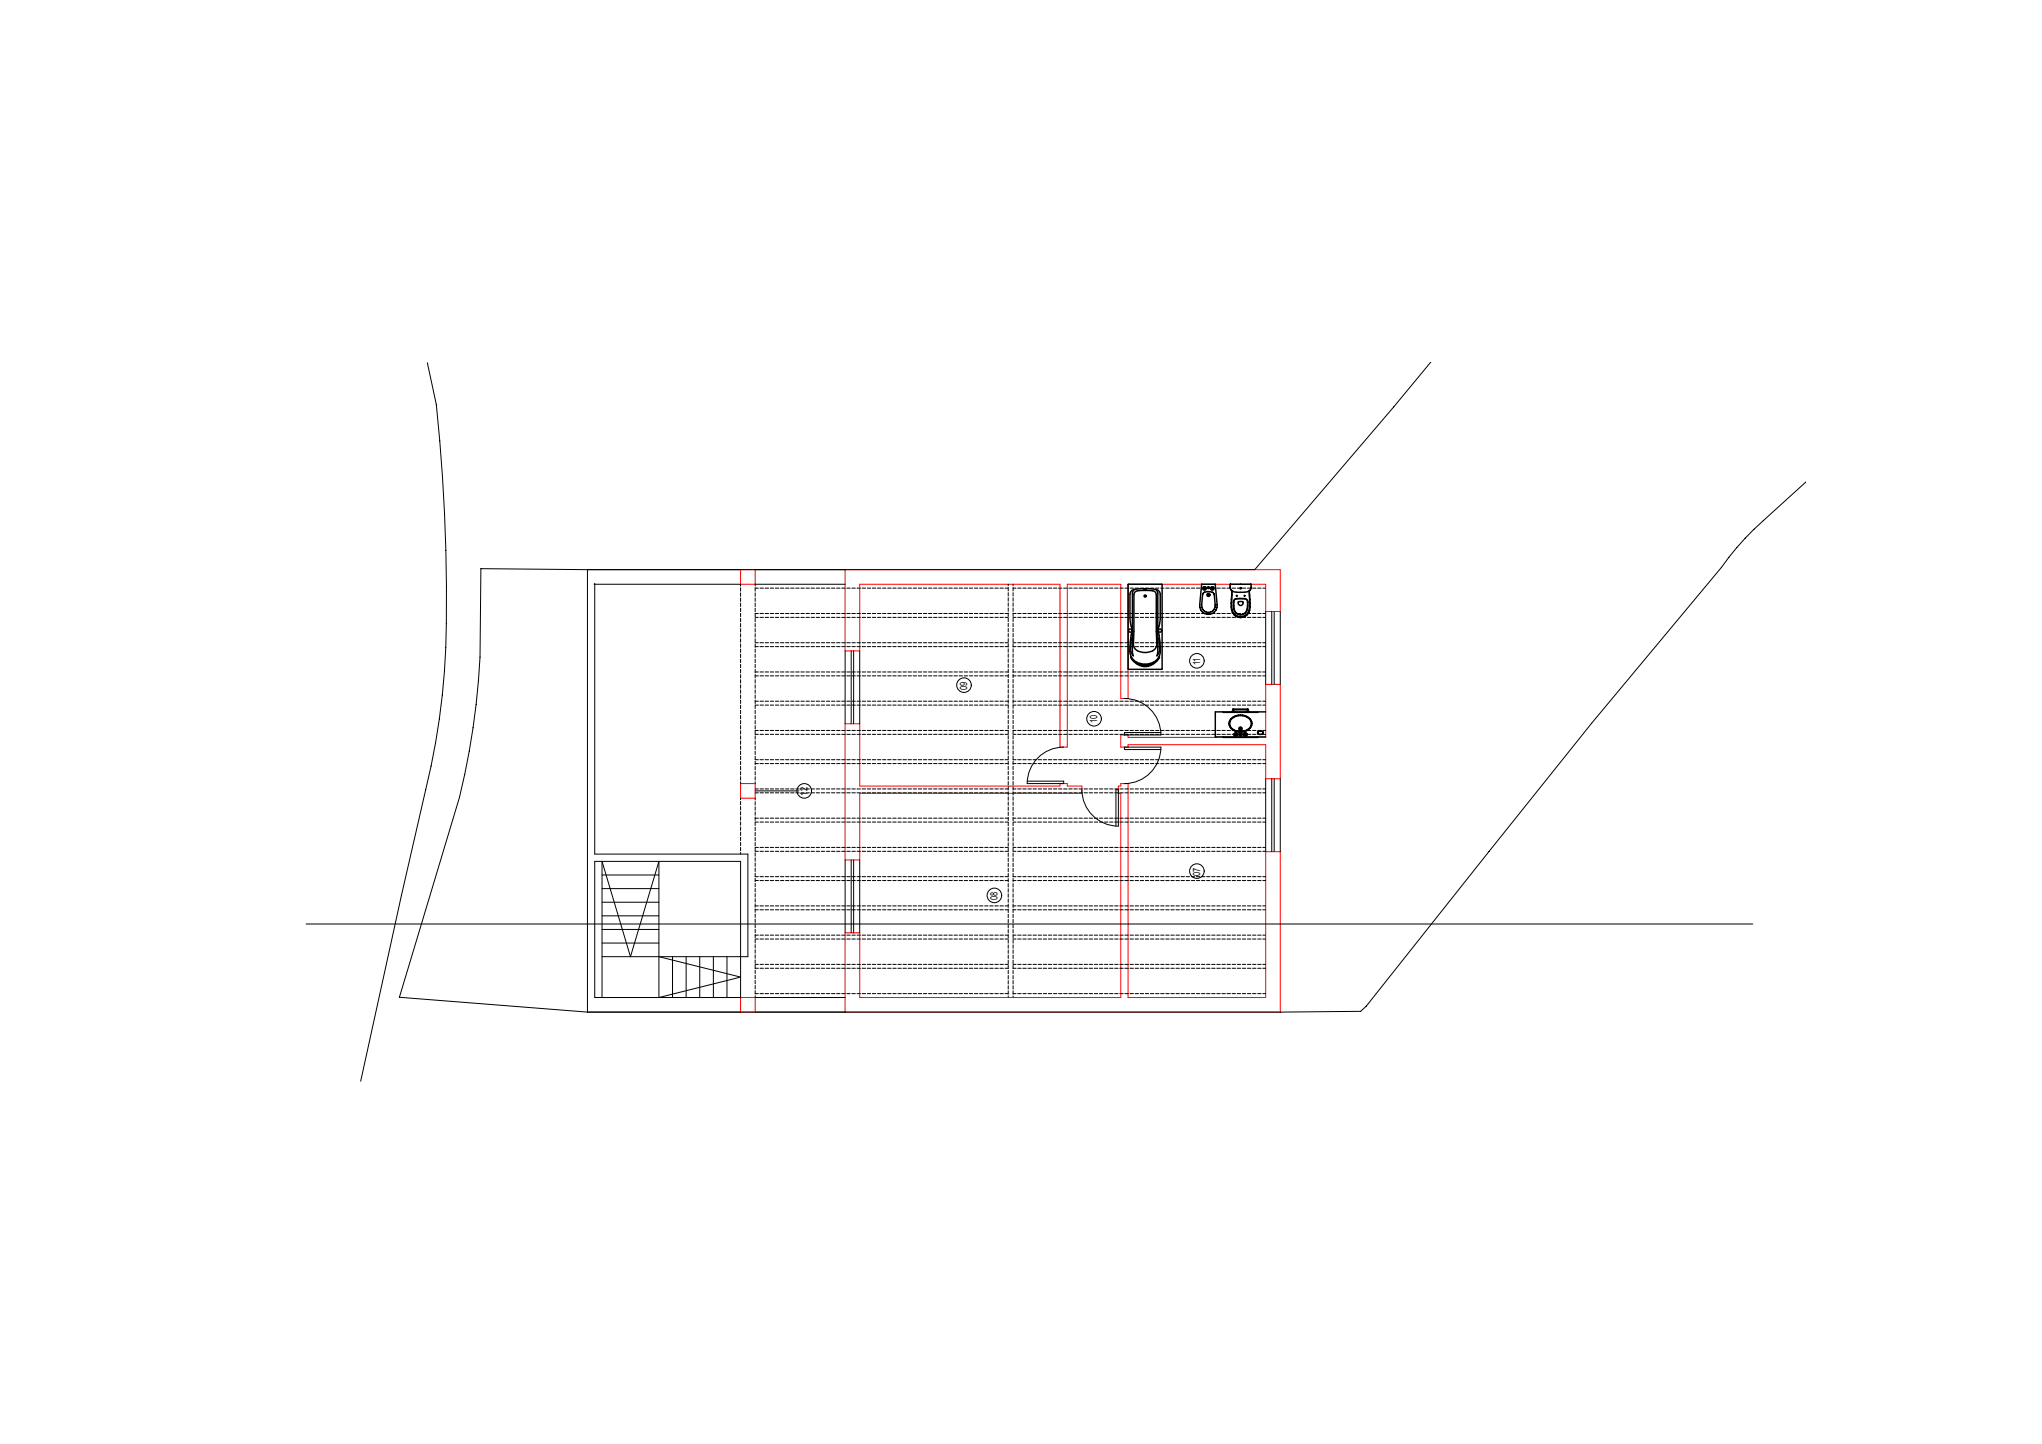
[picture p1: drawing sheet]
<svg xmlns="http://www.w3.org/2000/svg" width="420mm" height="297mm" viewBox="0 0 420 297" stroke-linecap="round" stroke-linejoin="round" font-family="sans-serif">
<defs><g id="words">
<g font-size="2.1">
<text x="246.8" y="136.8" transform="rotate(-90 246.8 136.8)">11</text>
<text x="198.9" y="141.9" transform="rotate(-90 198.9 141.9)">09</text>
<text x="225.7" y="148.8" transform="rotate(-90 225.7 148.8)">10</text>
<text x="166.1" y="163.6" transform="rotate(-90 166.1 163.6)">12</text>
<text x="205.2" y="185.1" transform="rotate(-90 205.2 185.1)">08</text>
<text x="246.8" y="180.1" transform="rotate(-90 246.8 180.1)">07</text>
</g>
</g></defs>
<path d="M152.3 117.2h3v3h-3zM173.8 117.2h89.5v8.6h-3v-5.6h-28.3v23.5h-1.5v-23.5h-11v33.5h-1.5v-33.5h-41.2v13.7h-3zM173.8 148.9h3v12.8h41.2v-.5h1.5v.5h3v1.5h-45.7v13.7h-3zM230.5 151.2h1.5v.5h28.3v-10.9h3v19.4h-3v-7h-28.3v.5h-1.5zM152.3 161.2h3v3h-3zM173.8 191.9h3v13.3h53.7v-42h-.5v-1.5h.5v-.5h1.5v44h28.3v-30h3v33h-89.5zM152.3 205.2h3v3h-3z" fill="none" stroke="#ff0303" stroke-width=".21"/>
<g fill="none" stroke="#000" stroke-width=".21">
<path d="M87.9 74.6l1.8 8.6a356.5 356.5 0 0 1 1.7 54.9 146.8 146.8 0 0 1-2.7 19.5l-6.1 26.6-8.4 38.2M294.2 74.6l-7.5 9.1-28.6 33.5h-137.3M371.4 99.1l-8.7 8a54.5 54.5 0 0 0-8.6 9.6l-26.7 32.1-46.4 58.2-1.1 1-16.6 .2h-142.5M120.8 117.2v91M120.8 117.2l-21.9-.2-.2 18.2a154 154 0 0 1-4.2 28.8l-12.4 41.1 38.7 3.1M122.3 120v55.7h31.5v21.1h-30M122.2 120.2h30.1v.3M152.3 120.9v.7M152.3 121.9v.7M152.3 123v.7M152.3 124v.7M152.3 125.1v.7"/>
<path d="M152.3 126.1v.7M152.3 127.2v.7M152.3 128.2v.7M152.3 129.3v.7M152.3 130.3v.7M152.3 131.4v.7M152.3 132.4v.7M152.3 133.5v.7M152.3 134.5v.7M152.3 135.6v.7M152.3 136.6v.7M152.3 137.7v.7"/>
<path d="M152.3 138.7v.7M152.3 139.8v.7M155.3 120.9v.7M155.3 121.9v.7M155.3 123v.7M155.3 124v.7M155.3 125.1v.7M155.3 126.1v.7M155.3 127.2v.7M155.3 128.2v.7M155.3 129.3v.7M155.3 130.3v.7"/>
<path d="M155.3 131.4v.7M155.3 132.4v.7M155.3 133.5v.7M155.3 134.5v.7M155.3 135.6v.7M155.3 136.6v.7M155.3 137.7v.7M155.3 138.7v.7M155.3 139.8v.7M155.3 139h.7M155.3 138.2h.7M155.3 133h.7"/>
<path d="M155.3 132.2h.7M155.3 127h.7M155.3 126.2h.7M155.3 121h.7M156.3 139h.7M156.3 138.2h.7M156.3 133h.7M156.3 132.2h.7M156.3 127h.7M156.3 126.2h.7M156.3 121h.7M157.4 139h.7"/>
<path d="M157.4 138.2h.7M157.4 133h.7M157.4 132.2h.7M157.4 127h.7M157.4 126.2h.7M157.4 121h.7M158.4 139h.7M158.4 138.2h.7M158.4 133h.7M158.4 132.2h.7M158.4 127h.7M158.4 126.2h.7"/>
<path d="M158.4 121h.7M159.5 139h.7M159.5 138.2h.7M159.5 133h.7M159.5 132.2h.7M159.5 127h.7M159.5 126.2h.7M159.5 121h.7M160.5 139h.7M160.5 138.2h.7M160.5 133h.7M160.5 132.2h.7"/>
<path d="M160.5 127h.7M160.5 126.2h.7M160.5 121h.7M161.6 139h.7M161.6 138.2h.7M161.6 133h.7M161.6 132.2h.7M161.6 127h.7M161.6 126.2h.7M161.6 121h.7M162.6 139h.7M162.6 138.2h.7"/>
<path d="M162.6 133h.7M162.6 132.2h.7M162.6 127h.7M162.6 126.2h.7M162.6 121h.7M163.7 139h.7M163.7 138.2h.7M163.7 133h.7M163.7 132.2h.7M163.7 127h.7M163.7 126.2h.7M163.7 121h.7"/>
<path d="M164.7 139h.7M164.7 138.2h.7M164.7 133h.7M164.7 132.2h.7M164.7 127h.7M164.7 126.2h.7M164.7 121h.7M165.8 139h.7M165.8 138.2h.7M165.8 133h.7M165.8 132.2h.7M165.8 127h.7"/>
<path d="M165.8 126.2h.7M165.8 121h.7M166.8 139h.7M166.8 138.2h.7M166.8 133h.7M166.8 132.2h.7M166.8 127h.7M166.8 126.2h.7M166.8 121h.7M167.9 139h.7M167.9 138.2h.7M167.9 133h.7"/>
<path d="M167.9 132.2h.7M167.9 127h.7M167.9 126.2h.7M167.9 121h.7M168.9 139h.7M168.9 138.2h.7M168.9 133h.7M168.9 132.2h.7M168.9 127h.7M168.9 126.2h.7M168.9 121h.7M170 139h.7"/>
<path d="M170 138.2h.7M170 133h.7M170 132.2h.7M170 127h.7M170 126.2h.7M170 121h.7M171 139h.7M171 138.2h.7M171 133h.7M171 132.2h.7M171 127h.7M171 126.2h.7"/>
<path d="M171 121h.7M172.1 139h.7M172.1 138.2h.7M172.1 133h.7M172.1 132.2h.7M172.1 127h.7M172.1 126.2h.7M172.1 121h.7M173.1 139h.7M173.1 138.2h.7M173.1 133h.7M173.1 132.2h.7"/>
<path d="M173.1 127h.7M173.1 126.2h.7M173.1 121h.7M173.8 133.9v15M173.8 120.2h-18.5v.3M174.2 139h.7M174.2 138.2h.7M174.2 133h.7M174.2 132.2h.7M174.2 127h.7M174.2 126.2h.7M174.2 121h.7"/>
<path d="M175.1 133.9v15M175.2 139h.7M175.2 138.2h.7M175.2 133h.7M175.2 132.2h.7M175.2 127h.7M175.2 126.2h.7M175.2 121h.7M175.6 133.9v15M176.3 139h.7M176.3 138.2h.7M176.3 133h.7"/>
<path d="M176.3 132.2h.7M176.3 127h.7M176.3 126.2h.7M176.3 121h.7M176.8 133.9v15M177.3 139h.7M177.3 138.2h.7M177.3 133h.7M177.3 132.2h.7M177.3 127h.7M177.3 126.2h.7M177.3 121h.7"/>
<path d="M178.4 139h.7M178.4 138.2h.7M178.4 133h.7M178.4 132.2h.7M178.4 127h.7M178.4 126.2h.7M178.4 121h.7M179.4 139h.7M179.4 138.2h.7M179.4 133h.7M179.4 132.2h.7M179.4 127h.7"/>
<path d="M179.4 126.2h.7M179.4 121h.7M180.5 139h.7M180.5 138.2h.7M180.5 133h.7M180.5 132.2h.7M180.5 127h.7M180.5 126.2h.7M180.5 121h.7M181.5 139h.7M181.5 138.2h.7M181.5 133h.7"/>
<path d="M181.5 132.2h.7M181.5 127h.7M181.5 126.2h.7M181.5 121h.7M182.6 139h.7M182.6 138.2h.7M182.6 133h.7M182.6 132.2h.7M182.6 127h.7M182.6 126.2h.7M182.6 121h.7M183.6 139h.7"/>
<path d="M183.6 138.2h.7M183.6 133h.7M183.6 132.2h.7M183.6 127h.7M183.6 126.2h.7M183.6 121h.7M184.7 139h.7M184.7 138.2h.7M184.7 133h.7M184.7 132.2h.7M184.7 127h.7M184.7 126.2h.7"/>
<path d="M184.7 121h.7M185.7 139h.7M185.7 138.2h.7M185.7 133h.7M185.7 132.2h.7M185.7 127h.7M185.7 126.2h.7M185.7 121h.7M186.8 139h.7M186.8 138.2h.7M186.8 133h.7M186.8 132.2h.7"/>
<path d="M186.8 127h.7M186.8 126.2h.7M186.8 121h.7M187.8 139h.7M187.8 138.2h.7M187.8 133h.7M187.8 132.2h.7M187.8 127h.7M187.8 126.2h.7M187.8 121h.7M188.9 139h.7M188.9 138.2h.7"/>
<path d="M188.9 133h.7M188.9 132.2h.7M188.9 127h.7M188.9 126.2h.7M188.9 121h.7M189.9 139h.7M189.9 138.2h.7M189.9 133h.7M189.9 132.2h.7M189.9 127h.7M189.9 126.2h.7M189.9 121h.7"/>
<path d="M191 139h.7M191 138.2h.7M191 133h.7M191 132.2h.7M191 127h.7M191 126.2h.7M191 121h.7M192 139h.7M192 138.2h.7M192 133h.7M192 132.2h.7M192 127h.7"/>
<path d="M192 126.2h.7M192 121h.7M193.1 139h.7M193.1 138.2h.7M193.1 133h.7M193.1 132.2h.7M193.1 127h.7M193.1 126.2h.7M193.1 121h.7M194.1 139h.7M194.1 138.2h.7M194.1 133h.7"/>
<path d="M194.1 132.2h.7M194.1 127h.7M194.1 126.2h.7M194.1 121h.7M195.2 139h.7M195.2 138.2h.7M195.2 133h.7M195.2 132.2h.7M195.2 127h.7M195.2 126.2h.7M195.2 121h.7M196.2 139h.7"/>
<path d="M196.2 138.2h.7M196.2 133h.7M196.2 132.2h.7M196.2 127h.7M196.2 126.2h.7M196.2 121h.7M197.3 139h.7M197.3 138.2h.7M197.3 133h.7M197.3 132.2h.7M197.3 127h.7M197.3 126.2h.7"/>
<path d="M197.3 121h.7M198.3 139h.7M198.3 138.2h.7M198.3 133h.7M198.3 132.2h.7M198.3 127h.7M198.3 126.2h.7M198.3 121h.7M199.4 139h.7M199.4 138.2h.7M199.4 133h.7M199.4 132.2h.7"/>
<path d="M199.4 127h.7M199.4 126.2h.7M199.4 121h.7M200.4 139h.7M200.4 138.2h.7M200.4 133h.7M200.4 132.2h.7M200.4 127h.7M200.4 126.2h.7M200.4 121h.7M201.5 139h.7M201.5 138.2h.7"/>
<path d="M201.5 133h.7M201.5 132.2h.7M201.5 127h.7M201.5 126.2h.7M201.5 121h.7M202.5 139h.7M202.5 138.2h.7M202.5 133h.7M202.5 132.2h.7M202.5 127h.7M202.5 126.2h.7M202.5 121h.7"/>
<path d="M203.6 139h.7M203.6 138.2h.7M203.6 133h.7M203.6 132.2h.7M203.6 127h.7M203.6 126.2h.7M203.6 121h.7M204.6 139h.7M204.6 138.2h.7M204.6 133h.7M204.6 132.2h.7M204.6 127h.7"/>
<path d="M204.6 126.2h.7M204.6 121h.7M205.7 139h.7M205.7 138.2h.7M205.7 133h.7M205.7 132.2h.7M205.7 127h.7M205.7 126.2h.7M205.7 121h.7M206.7 139h.7M206.7 138.2h.7M206.7 133h.7"/>
<path d="M206.7 132.2h.7M206.7 127h.7M206.7 126.2h.7M206.7 121h.7M207.4 120.2v.3M207.4 120.8v.7M207.4 121.9v.7M207.4 122.9v.7M207.4 124v.7M207.4 125v.7M207.4 126.1v.7M207.4 127.1v.7"/>
<path d="M207.4 128.2v.7M207.4 129.2v.7M207.4 130.3v.7M207.4 131.3v.7M207.4 132.4v.7M207.4 133.4v.7M207.4 134.5v.7M207.4 135.5v.7M207.4 136.6v.7M207.4 137.6v.7M207.4 138.7v.7M207.4 139.7v.7"/>
<path d="M208.4 139h.6M208.4 138.2h.6M208.4 133h.6M208.4 132.2h.6M208.4 127h.6M208.4 126.2h.6M208.4 121h.6M208.4 120.2v.3M208.4 120.8v.7M208.4 121.9v.7M208.4 122.9v.7M208.4 124v.7"/>
<path d="M208.4 125v.7M208.4 126.1v.7M208.4 127.1v.7M208.4 128.2v.7M208.4 129.2v.7M208.4 130.3v.7M208.4 131.3v.7M208.4 132.4v.7M208.4 133.4v.7M208.4 134.5v.7M208.4 135.5v.7M208.4 136.6v.7"/>
<path d="M208.4 137.6v.7M208.4 138.7v.7M208.4 139.7v.7M209.3 139h.7M209.3 138.2h.7M209.3 133h.7M209.3 132.2h.7M209.3 127h.7M209.3 126.2h.7M209.3 121h.7M210.4 139h.7M210.4 138.2h.7"/>
<path d="M210.4 133h.7M210.4 132.2h.7M210.4 127h.7M210.4 126.2h.7M210.4 121h.7M211.4 139h.7M211.4 138.2h.7M211.4 133h.7M211.4 132.2h.7M211.4 127h.7M211.4 126.2h.7M211.4 121h.7"/>
<path d="M212.5 139h.7M212.5 138.2h.7M212.5 133h.7M212.5 132.2h.7M212.5 127h.7M212.5 126.2h.7M212.5 121h.7M213.5 139h.7M213.5 138.2h.7M213.5 133h.7M213.5 132.2h.7M213.5 127h.7"/>
<path d="M213.5 126.2h.7M213.5 121h.7M214.6 139h.7M214.6 138.2h.7M214.6 133h.7M214.6 132.2h.7M214.6 127h.7M214.6 126.2h.7M214.6 121h.7M215.6 139h.7M215.6 138.2h.7M215.6 133h.7"/>
<path d="M215.6 132.2h.7M215.6 127h.7M215.6 126.2h.7M215.6 121h.7M216.7 139h.7M216.7 138.2h.7M216.7 133h.7M216.7 132.2h.7M216.7 127h.7M216.7 126.2h.7M216.7 121h.7M217.7 139h.7"/>
<path d="M217.7 138.2h.7M217.7 133h.7M217.7 132.2h.7M217.7 127h.7M217.7 126.2h.7M217.7 121h.7M218.8 139h.7M218.8 138.2h.7M218.8 133h.7M218.8 132.2h.7M218.8 127h.7M218.8 126.2h.7"/>
<path d="M218.8 121h.7M219.8 139h.7M219.8 138.2h.7M219.8 133h.7M219.8 132.2h.7M219.8 127h.7M219.8 126.2h.7M219.8 121h.7M220.9 139h.7M220.9 138.2h.7M220.9 133h.7M220.9 132.2h.7"/>
<path d="M220.9 127h.7M220.9 126.2h.7M220.9 121h.7M221.9 139h.7M221.9 138.2h.7M221.9 133h.7M221.9 132.2h.7M221.9 127h.7M221.9 126.2h.7M221.9 121h.7M223 139h.7M223 138.2h.7"/>
<path d="M223 133h.7M223 132.2h.7M223 127h.7M223 126.2h.7M223 121h.7M224 139h.7M224 138.2h.7M224 133h.7M224 132.2h.7M224 127h.7M224 126.2h.7M224 121h.7"/>
<path d="M225.1 139h.7M225.1 138.2h.7M225.1 133h.7M225.1 132.2h.7M225.1 127h.7M225.1 126.2h.7M225.1 121h.7M226.1 139h.7M226.1 138.2h.7M226.1 133h.7M226.1 132.2h.7M226.1 127h.7"/>
<path d="M226.1 126.2h.7M226.1 121h.7M227.2 139h.7M227.2 138.2h.7M227.2 133h.7M227.2 132.2h.7M227.2 127h.7M227.2 126.2h.7M227.2 121h.7M228.2 139h.7M228.2 138.2h.7M228.2 133h.7"/>
<path d="M228.2 132.2h.7M228.2 127h.7M228.2 126.2h.7M228.2 121h.7M229.3 139h.7M229.3 138.2h.7M229.3 133h.7M229.3 132.2h.7M229.3 127h.7M229.3 126.2h.7M229.3 121h.7M230.3 139h.7"/>
<path d="M230.3 138.2h.7M230.3 133h.7M230.3 132.2h.7M230.3 127h.7M230.3 126.2h.7M230.3 121h.7M231.4 139h.7M231.4 138.2h.7M231.4 133h.7M231.4 132.2h.7M231.4 127h.7M231.4 126.2h.7"/>
<path d="M231.4 121h.7M232.4 139h.7M232.4 138.2h.7M232.4 133h.7M232.4 132.2h.7M232.4 127h.7M232.4 126.2h.7M232.4 121h.7M233.5 139h.7M233.5 138.2h.7M233.5 133h.7M233.5 132.2h.7"/>
<path d="M233.5 127h.7M233.5 126.2h.7M233.5 121h.7M234.5 139h.7M234.5 138.2h.7M234.5 133h.7M234.5 132.2h.7M234.5 127h.7M234.5 126.2h.7M234.5 121h.7M235.6 139h.7M235.6 138.2h.7"/>
<path d="M235.6 133h.7M235.6 132.2h.7M235.6 127h.7M235.6 126.2h.7M235.6 121h.7M236.6 139h.7M236.6 138.2h.7M236.6 133h.7M236.6 132.2h.7M236.6 127h.7M236.6 126.2h.7M236.6 121h.7"/>
<path d="M237.7 139h.7M237.7 138.2h.7M237.7 133h.7M237.7 132.2h.7M237.7 127h.7M237.7 126.2h.7M237.7 121h.7M238.7 139h.7M238.7 138.2h.7M238.7 133h.7M238.7 132.2h.7M238.7 127h.7"/>
<path d="M238.7 126.2h.7M238.7 121h.7M239.8 139h.7M239.8 138.2h.7M239.8 133h.7M239.8 132.2h.7M239.8 127h.7M239.8 126.2h.7M239.8 121h.7M240.8 139h.7M240.8 138.2h.7M240.8 133h.7"/>
<path d="M240.8 132.2h.7M240.8 127h.7M240.8 126.2h.7M240.8 121h.7M241.9 139h.7M241.9 138.2h.7M241.9 133h.7M241.9 132.2h.7M241.9 127h.7M241.9 126.2h.7M241.9 121h.7M242.9 139h.7"/>
<path d="M242.9 138.2h.7M242.9 133h.7M242.9 132.2h.7M242.9 127h.7M242.9 126.2h.7M242.9 121h.7M244 139h.7M244 138.2h.7M244 133h.7M244 132.2h.7M244 127h.7M244 126.2h.7"/>
<path d="M244 121h.7M245 139h.7M245 138.2h.7M245 133h.7M245 132.2h.7M245 127h.7M245 126.2h.7M245 121h.7M246.1 139h.7M246.1 138.2h.7M246.1 133h.7M246.1 132.2h.7"/>
<path d="M246.1 127h.7M246.1 126.2h.7M246.1 121h.7M247.1 139h.7M247.1 138.2h.7M247.1 133h.7M247.1 132.2h.7M247.1 127h.7M247.1 126.2h.7M247.1 121h.7M248.2 139h.7M248.2 138.2h.7"/>
<path d="M248.2 133h.7M248.2 132.2h.7M248.2 127h.7M248.2 126.2h.7M248.2 121h.7M249.2 139h.7M249.2 138.2h.7M249.2 133h.7M249.2 132.2h.7M249.2 127h.7M249.2 126.2h.7M249.2 121h.7"/>
<path d="M250.3 139h.7M250.3 138.2h.7M250.3 133h.7M250.3 132.2h.7M250.3 127h.7M250.3 126.2h.7M250.3 121h.7M251.3 139h.7M251.3 138.2h.7M251.3 133h.7M251.3 132.2h.7M251.3 127h.7"/>
<path d="M251.3 126.2h.7M251.3 121h.7M252.4 139h.7M252.4 138.2h.7M252.4 133h.7M252.4 132.2h.7M252.4 127h.7M252.4 126.2h.7M252.4 121h.7M253.4 139h.7M253.4 138.2h.7M253.4 133h.7"/>
<path d="M253.4 132.2h.7M253.4 127h.7M253.4 126.2h.7M253.4 121h.7M254.5 139h.7M254.5 138.2h.7M254.5 133h.7M254.5 132.2h.7M254.5 127h.7M254.5 126.2h.7M254.5 121h.7M255.5 139h.7"/>
<path d="M255.5 138.2h.7M255.5 133h.7M255.5 132.2h.7M255.5 127h.7M255.5 126.2h.7M255.5 121h.7M256.6 139h.7M256.6 138.2h.7M256.6 133h.7M256.6 132.2h.7M256.6 127h.7M256.6 126.2h.7"/>
<path d="M256.6 121h.7M257.6 139h.7M257.6 138.2h.7M257.6 133h.7M257.6 132.2h.7M257.6 127h.7M257.6 126.2h.7M257.6 121h.7M258.7 139h.7M258.7 138.2h.7M258.7 133h.7M258.7 132.2h.7"/>
<path d="M258.7 127h.7M258.7 126.2h.7M258.7 121h.7M259.7 139h.6M259.7 138.2h.6M259.7 133h.6M259.7 132.2h.6M259.7 127h.6M259.7 126.2h.6M259.7 121h.6M260.3 125.8v15M261.6 125.8v15"/>
<path d="M262.1 125.8v15M263.3 125.8v15M152.3 140.8v.7M152.3 141.9v.7M152.3 142.9v.7M152.3 144v.7M152.3 145v.7M152.3 146.1v.7M152.3 147.1v.7M152.3 148.2v.7M152.3 149.2v.7M152.3 150.3v.7"/>
<path d="M152.3 151.3v.7M152.3 152.4v.7M152.3 153.4v.7M152.3 154.5v.7M152.3 155.5v.7M152.3 156.6v.7M152.3 157.6v.7M152.3 158.7v.7M152.3 159.7v.7M155.3 140.8v.7M155.3 141.9v.7M155.3 142.9v.7"/>
<path d="M155.3 144v.7M155.3 145v.7M155.3 146.1v.7M155.3 147.1v.7M155.3 148.2v.7M155.3 149.2v.7M155.3 150.3v.7M155.3 151.3v.7M155.3 152.4v.7M155.3 153.4v.7M155.3 154.5v.7M155.3 155.5v.7l.7 .1"/>
<path d="M155.3 156.6v.7M155.3 157.6v.7M155.3 158.7v.7M155.3 159.7v.7M155.3 157.1h.7M155.3 151h.7M155.3 150.2h.7M155.3 145h.7M155.3 144.2h.7M156.3 157.1h.7M156.3 156.3h.7M156.3 151h.7"/>
<path d="M156.3 150.2h.7M156.3 145h.7M156.3 144.2h.7M157.4 157.1h.7M157.4 156.3h.7M157.4 151h.7M157.4 150.2h.7M157.4 145h.7M157.4 144.2h.7M158.4 157.1h.7M158.4 156.3h.7M158.4 151h.7"/>
<path d="M158.4 150.2h.7M158.4 145h.7M158.4 144.2h.7M159.5 157.1h.7M159.5 156.3h.7M159.5 151h.7M159.5 150.2h.7M159.5 145h.7M159.5 144.2h.7M160.5 157.1h.7M160.5 156.3h.7M160.5 151h.7"/>
<path d="M160.5 150.2h.7M160.5 145h.7M160.5 144.2h.7M161.6 157.1h.7M161.6 156.3h.7M161.6 151h.7M161.6 150.2h.7M161.6 145h.7M161.6 144.2h.7M162.6 157.1h.7M162.6 156.3h.7M162.6 151h.7"/>
<path d="M162.6 150.2h.7M162.6 145h.7M162.6 144.2h.7M163.7 157.1h.7M163.7 156.3h.7M163.7 151h.7M163.7 150.2h.7M163.7 145h.7M163.7 144.2h.7M164.7 157.1h.7M164.7 156.3h.7M164.7 151h.7"/>
<path d="M164.7 150.2h.7M164.7 145h.7M164.7 144.2h.7M165.8 157.1h.7M165.8 156.3h.7M165.8 151h.7M165.8 150.2h.7M165.8 145h.7M165.8 144.2h.7M166.8 157.1h.7M166.8 156.3h.7M166.8 151h.7"/>
<path d="M166.8 150.2h.7M166.8 145h.7M166.8 144.2h.7M167.9 157.1h.7M167.9 156.3h.7M167.9 151h.7M167.9 150.2h.7M167.9 145h.7M167.9 144.2h.7M168.9 157.1h.7M168.9 156.3h.7M168.9 151h.7"/>
<path d="M168.9 150.2h.7M168.9 145h.7M168.9 144.2h.7M170 157.1h.7M170 156.3h.7M170 151h.7M170 150.2h.7M170 145h.7M170 144.2h.7M171 157.1h.7M171 156.3h.7M171 151h.7"/>
<path d="M171 150.2h.7M171 145h.7M171 144.2h.7M172.1 157.1h.7M172.1 156.3h.7M172.1 151h.7M172.1 150.2h.7M172.1 145h.7M172.1 144.2h.7M173.1 157.1h.7M173.1 156.3h.7M173.1 151h.7"/>
<path d="M173.1 150.2h.7M173.1 145h.7M173.1 144.2h.7M174.2 157.1h.7M174.2 156.3h.7M174.2 151h.7M174.2 150.2h.7M174.2 145h.7M174.2 144.2h.7M175.2 157.1h.7M175.2 156.3h.7M175.2 151h.7"/>
<path d="M175.2 150.2h.7M175.2 145h.7M175.2 144.2h.7M176.3 157.1h.7M176.3 156.3h.7M176.3 151h.7M176.3 150.2h.7M176.3 145h.7M176.3 144.2h.7M177.3 157.1h.7M177.3 156.3h.7M177.3 151h.7"/>
<path d="M177.3 150.2h.7M177.3 145h.7M177.3 144.2h.7M178.4 157.1h.7M178.4 156.3h.7M178.4 151h.7M178.4 150.2h.7M178.4 145h.7M178.4 144.2h.7M179.4 157.1h.7M179.4 156.3h.7M179.4 151h.7"/>
<path d="M179.4 150.2h.7M179.4 145h.7M179.4 144.2h.7M180.5 157.1h.7M180.5 156.3h.7M180.5 151h.7M180.5 150.2h.7M180.5 145h.7M180.5 144.2h.7M181.5 157.1h.7M181.5 156.3h.7M181.5 151h.7"/>
<path d="M181.5 150.2h.7M181.5 145h.7M181.5 144.2h.7M182.6 157.1h.7M182.6 156.3h.7M182.6 151h.7M182.6 150.2h.7M182.6 145h.7M182.6 144.2h.7M183.6 157.1h.7M183.6 156.3h.7M183.6 151h.7"/>
<path d="M183.6 150.2h.7M183.6 145h.7M183.6 144.2h.7M184.7 157.1h.7M184.7 156.3h.7M184.7 151h.7M184.7 150.2h.7M184.7 145h.7M184.7 144.2h.7M185.7 157.1h.7M185.7 156.3h.7M185.7 151h.7"/>
<path d="M185.7 150.2h.7M185.7 145h.7M185.7 144.2h.7M186.8 157.1h.7M186.8 156.3h.7M186.8 151h.7M186.8 150.2h.7M186.8 145h.7M186.8 144.2h.7M187.8 157.1h.7M187.8 156.3h.7M187.8 151h.7"/>
<path d="M187.8 150.2h.7M187.8 145h.7M187.8 144.2h.7M188.9 157.1h.7M188.9 156.3h.7M188.9 151h.7M188.9 150.2h.7M188.9 145h.7M188.9 144.2h.7M189.9 157.1h.7M189.9 156.3h.7M189.9 151h.7"/>
<path d="M189.9 150.2h.7M189.9 145h.7M189.9 144.2h.7M191 157.1h.7M191 156.3h.7M191 151h.7M191 150.2h.7M191 145h.7M191 144.2h.7M192 157.1h.7M192 156.3h.7M192 151h.7"/>
<path d="M192 150.2h.7M192 145h.7M192 144.2h.7M193.1 157.1h.7M193.1 156.3h.7M193.1 151h.7M193.1 150.2h.7M193.1 145h.7M193.1 144.2h.7M194.1 157.1h.7M194.1 156.3h.7M194.1 151h.7"/>
<path d="M194.1 150.2h.7M194.1 145h.7M194.1 144.2h.7M195.2 157.1h.7M195.2 156.3h.7M195.2 151h.7M195.2 150.2h.7M195.2 145h.7M195.2 144.2h.7M196.2 157.1h.7M196.2 156.3h.7M196.2 151h.7"/>
<path d="M196.2 150.2h.7M196.2 145h.7M196.2 144.2h.7M197.3 157.1h.7M197.3 156.3h.7M197.3 151h.7M197.3 150.2h.7M197.3 145h.7M197.3 144.2h.7M198.3 157.1h.7M198.3 156.3h.7M198.3 151h.7"/>
<path d="M198.3 150.2h.7M198.3 145h.7M198.3 144.2h.7M199.4 157.1h.7M199.4 156.3h.7M199.4 151h.7M199.4 150.2h.7M199.4 145h.7M199.4 144.2h.7M200.4 157.1h.7M200.4 156.3h.7M200.4 151h.7"/>
<path d="M200.4 150.2h.7M200.4 145h.7M200.4 144.2h.7M201.5 157.1h.7M201.5 156.3h.7M201.5 151h.7M201.5 150.2h.7M201.5 145h.7M201.5 144.2h.7M202.5 157.1h.7M202.5 156.3h.7M202.5 151h.7"/>
<path d="M202.5 150.2h.7M202.5 145h.7M202.5 144.2h.7M203.6 157.1h.7M203.6 156.3h.7M203.6 151h.7M203.6 150.2h.7M203.6 145h.7M203.6 144.2h.7M204.6 157.1h.7M204.6 156.3h.7M204.6 151h.7"/>
<path d="M204.6 150.2h.7M204.6 145h.7M204.6 144.2h.7M205.7 157.1h.7M205.7 156.3h.7M205.7 151h.7M205.7 150.2h.7M205.7 145h.7M205.7 144.2h.7M206.7 157.1h.7M206.7 156.3h.7M206.7 151h.7"/>
<path d="M206.7 150.2h.7v.7M206.7 145h.7v.7M206.7 144.2h.7M207.4 140.8v.7M207.4 141.8v.7M207.4 142.9v.7M207.4 143.9v.7M207.4 146v.7M207.4 147.1v.7M207.4 148.1v.7M207.4 149.2v.7M207.4 151.3v.7"/>
<path d="M207.4 152.3v.7M207.4 153.4v.7M207.4 154.4v.7M207.4 155.5v.7M207.4 156.5v.7M207.4 157.6v.7M207.4 158.6v.7M207.4 159.7v.7M208.4 157.1h.6M208.4 156.3h.6M208.4 151h.6M208.4 144.2h.6"/>
<path d="M208.4 140.8v.7M208.4 141.8v.7M208.4 142.9v.7M208.4 143.9v.7M208.4 146v.7M208.4 147.1v.7M208.4 148.1v.7M208.4 149.2v.7M208.4 151.3v.7M208.4 152.3v.7M208.4 153.4v.7M208.4 154.4v.7"/>
<path d="M208.4 155.5v.7M208.4 156.5v.7M208.4 157.6v.7M208.4 158.6v.7M208.4 159.7v.7M209 150.2h-.6v.7M209 145h-.6v.7M209.3 157.1h.7M209.3 156.3h.7M209.3 151h.7M209.3 150.2h.7M209.3 145h.7"/>
<path d="M209.3 144.2h.7M210.4 157.1h.7M210.4 156.3h.7M210.4 151h.7M210.4 150.2h.7M210.4 145h.7M210.4 144.2h.7M211.4 157.1h.7M211.4 156.3h.7M211.4 151h.7M211.4 150.2h.7M211.4 145h.7"/>
<path d="M211.4 144.2h.7M212.5 157.1h.7M212.5 156.3h.7M212.5 151h.7M212.5 150.2h.7M212.5 145h.7M212.5 144.2h.7M213.5 157.1h.7M213.5 156.3h.7M213.5 151h.7M213.5 150.2h.7M213.5 145h.7"/>
<path d="M213.5 144.2h.7M214.6 157.1h.7M214.6 156.3h.7M214.6 151h.7M214.6 150.2h.7M214.6 145h.7M214.6 144.2h.7M215.6 157.1h.7M215.6 156.3h.7M215.6 151h.7M215.6 150.2h.7M215.6 145h.7"/>
<path d="M215.6 144.2h.7M216.7 157.1h.7M216.7 156.3h.7M216.7 151h.7M216.7 150.2h.7M216.7 145h.7M216.7 144.2h.7M217.7 157.1h.7M217.7 156.3h.7M217.7 151h.7M217.7 150.2h.7M217.7 145h.7"/>
<path d="M217.7 144.2h.7M218.8 157.1h.7M218.8 156.3h.7M218.8 151h.7M218.8 150.2h.7M218.8 145h.7M218.8 144.2h.7M218.8 153.7a7.5 7.5 0 0 0-7.5 7.5h7.5v-.5h-7.5M219.8 157.1h.7M219.8 156.3h.7M219.8 151h.7M219.8 150.2h.7"/>
<path d="M219.8 145h.7M219.8 144.2h.7M220.9 157.1h.7M220.9 156.3h.7M220.9 151h.7M220.9 150.2h.7M220.9 145h.7M220.9 144.2h.7M221.9 157.1h.7M221.9 156.3h.7M221.9 151h.7M221.9 150.2h.7"/>
<path d="M221.9 145h.7M221.9 144.2h.7M223 157.1h.7M223 156.3h.7M223 151h.7M223 150.2h.7M223 145h.7M223 144.2h.7M224 157.1h.7M224 156.3h.7M224 151h.7M224 150.2h.7"/>
<path d="M224 145h.7M224 144.2h.7M225.1 157.1h.7M225.1 156.3h.7M225.1 151h.7M225.1 150.2h.7M225.1 145h.7M225.1 144.2h.7M226.1 157.1h.7M226.1 156.3h.7M226.1 151h.7M226.1 150.2h.7"/>
<path d="M226.1 145h.7M226.1 144.2h.7M227.2 157.1h.7M227.2 156.3h.7M227.2 151h.7M227.2 150.2h.7M227.2 145h.7M227.2 144.2h.7M228.2 157.1h.7M228.2 156.3h.7M228.2 151h.7M228.2 150.2h.7"/>
<path d="M228.2 145h.7M228.2 144.2h.7M229.3 157.1h.7M229.3 156.3h.7M229.3 151h.7M229.3 150.2h.7M229.3 145h.7M229.3 144.2h.7M230.3 157.1h.7M230.3 156.3h.7M230.3 151h.7M230.3 150.2h.7"/>
<path d="M230.3 145h.7M230.3 144.2h.7M231.3 143.7a7.5 7.5 0 0 1 7.5 7.5h-7.5v-.5h7.5M231.4 157.1h.7M231.4 156.3h.7M231.4 151h.7M231.4 150.2h.7M231.4 145h.7M231.4 144.2h.7M232.4 157.1h.7M232.4 156.3h.7M232.4 151h.7"/>
<path d="M232.4 150.2h.7M232.4 145h.7M232.4 144.2h.7M233.5 157.1h.7M233.5 156.3h.7M233.5 151h.7M233.5 150.2h.7M233.5 145h.7M233.5 144.2h.7M234.5 157.1h.7M234.5 156.3h.7M234.5 151h.7"/>
<path d="M234.5 150.2h.7M234.5 145h.7M234.5 144.2h.7M235.6 157.1h.7M235.6 156.3h.7M235.6 151h.7M235.6 150.2h.7M235.6 145h.7M235.6 144.2h.7M236.6 157.1h.7M236.6 156.3h.7M236.6 151h.7"/>
<path d="M236.6 150.2h.7M236.6 145h.7M236.6 144.2h.7M237.7 157.1h.7M237.7 156.3h.7M237.7 151h.7M237.7 150.2h.7M237.7 145h.7M237.7 144.2h.7M238.7 157.1h.7M238.7 156.3h.7M238.7 151h.7"/>
<path d="M238.7 150.2h.7M238.7 145h.7M238.7 144.2h.7M238.8 154.2h-7.5v-.5h7.5a7.5 7.5 0 0 1-7.5 7.5M239.8 157.1h.7M239.8 156.3h.7M239.8 151h.7M239.8 150.2h.7M239.8 145h.7M239.8 144.2h.7M240.8 157.1h.7M240.8 156.3h.7"/>
<path d="M240.8 151h.7M240.8 150.2h.7M240.8 145h.7M240.8 144.2h.7M241.9 157.1h.7M241.9 156.3h.7M241.9 151h.7M241.9 150.2h.7M241.9 145h.7M241.9 144.2h.7M242.9 157.1h.7M242.9 156.3h.7"/>
<path d="M242.9 151h.7M242.9 150.2h.7M242.9 145h.7M242.9 144.2h.7M244 157.1h.7M244 156.3h.7M244 151h.7M244 150.2h.7M244 145h.7M244 144.2h.7M245 157.1h.7M245 156.3h.7"/>
<path d="M245 151h.7M245 150.2h.7M245 145h.7M245 144.2h.7M246.1 157.1h.7M246.1 156.3h.7M246.1 151h.7M246.1 150.2h.7M246.1 145h.7M246.1 144.2h.7M247.1 157.1h.7M247.1 156.3h.7"/>
<path d="M247.1 151h.7M247.1 150.2h.7M247.1 145h.7M247.1 144.2h.7M248.2 157.1h.7M248.2 156.3h.7M248.2 151h.7M248.2 150.2h.7M248.2 145h.7M248.2 144.2h.7M249.2 157.1h.7M249.2 156.3h.7"/>
<path d="M249.2 151h.7M249.2 150.2h.7M249.2 145h.7M249.2 144.2h.7M250.3 157.1h.7M250.3 156.3h.7M250.3 151h.7M250.3 150.2h.7M250.3 145h.7M250.3 144.2h.7M251.3 157.1h.7M251.3 156.3h.7"/>
<path d="M251.3 151h.7M251.3 150.2h.7M251.3 145h.7M251.3 144.2h.7M252.4 157.1h.7M252.4 156.3h.7M252.4 151h.7M252.4 150.2h.7M252.4 145h.7M252.4 144.2h.7M253.4 157.1h.7M253.4 156.3h.7"/>
<path d="M253.4 151h.7M253.4 150.2h.7M253.4 145h.7M253.4 144.2h.7M254.5 157.1h.7M254.5 156.3h.7M254.5 151h.7M254.5 150.2h.7M254.5 145h.7M254.5 144.2h.7M255.5 157.1h.7M255.5 156.3h.7"/>
<path d="M255.5 151h.7M255.5 150.2h.7M255.5 145h.7M255.5 144.2h.7M256.6 157.1h.7M256.6 156.3h.7M256.6 151h.7M256.6 150.2h.7M256.6 145h.7M256.6 144.2h.7M257.6 157.1h.7M257.6 156.3h.7"/>
<path d="M257.6 151h.7M257.6 150.2h.7M257.6 145h.7M257.6 144.2h.7M258.7 157.1h.7M258.7 156.3h.7M258.7 151h.7M258.7 150.2h.7M258.7 145h.7M258.7 144.2h.7M259.7 157.1h.6M259.7 156.3h.6"/>
<path d="M259.7 151h.6M259.7 150.2h.6M259.7 145h.6M259.7 144.2h.6M122.3 177.2h30v28h-30zM123.8 180h11.7M152.3 160.8v.4M152.3 164.2v.3M152.3 164.8v.7M152.3 165.9v.7M152.3 166.9v.7M152.3 168v.7"/>
<path d="M152.3 169v.7M152.3 170.1v.7M152.3 171.1v.7M152.3 172.2v.7M152.3 173.2v.7M152.3 174.3v.7M152.3 175.3v.4M155.3 160.8v.4M155.3 164.2v.3M155.3 164.9v.7M155.3 165.9v.7M155.3 167v.7"/>
<path d="M155.3 168v.7M155.3 170.1v.7M155.3 171.2v.7M155.3 172.2v.7M155.3 173.3v.7M155.3 174.3v.7M155.3 175.4v.7M155.3 176.4v.7M155.3 177.5v.7M155.3 178.5v.7M155.3 179.6v.7M155.3 175.1h.7"/>
<path d="M155.3 174.3h.7M155.3 168.3h.7M155.3 163.1h.7M155.3 162.3h.7M155.3 162.7h9M156 169.1h-.7v.7M156.3 175.1h.7M156.3 174.3h.7M156.3 169.1h.7M156.3 168.3h.7M156.3 163.1h.7M156.3 162.3h.7"/>
<path d="M157.4 175.1h.7M157.4 174.3h.7M157.4 169.1h.7M157.4 168.3h.7M157.4 163.1h.7M157.4 162.3h.7M158.4 175.1h.7M158.4 174.3h.7M158.4 169.1h.7M158.4 168.3h.7M158.4 163.1h.7M158.4 162.3h.7"/>
<path d="M159.5 175.1h.7M159.5 174.3h.7M159.5 169.1h.7M159.5 168.3h.7M159.5 163.1h.7M159.5 162.3h.7M160.5 175.1h.7M160.5 174.3h.7M160.5 169.1h.7M160.5 168.3h.7M160.5 163.1h.7M160.5 162.3h.7"/>
<path d="M161.6 175.1h.7M161.6 174.3h.7M161.6 169.1h.7M161.6 168.3h.7M161.6 163.1h.7M161.6 162.3h.7M162.6 175.1h.7M162.6 174.3h.7M162.6 169.1h.7M162.6 168.3h.7M162.6 163.1h.7M162.6 162.3h.7"/>
<path d="M163.7 175.1h.7M163.7 174.3h.7M163.7 169.1h.7M163.7 168.3h.7M163.7 163.1h.7M163.7 162.3h.7M164.7 175.1h.7M164.7 174.3h.7M164.7 169.1h.7M164.7 168.3h.7M164.7 163.1h.7M164.7 162.3h.7"/>
<path d="M165.8 175.1h.7M165.8 174.3h.7M165.8 169.1h.7M165.8 168.3h.7M165.8 163.1h.7M165.8 162.3h.7M166.8 175.1h.7M166.8 174.3h.7M166.8 169.1h.7M166.8 168.3h.7M166.8 163.1h.7M166.8 162.3h.7"/>
<path d="M167.9 175.1h.7M167.9 174.3h.7M167.9 169.1h.7M167.9 168.3h.7M167.9 163.1h.7M167.9 162.3h.7M168.9 175.1h.7M168.9 174.3h.7M168.9 169.1h.7M168.9 168.3h.7M168.9 163.1h.7M168.9 162.3h.7"/>
<path d="M170 175.1h.7M170 174.3h.7M170 169.1h.7M170 168.3h.7M170 163.1h.7M170 162.3h.7M171 175.1h.7M171 174.3h.7M171 169.1h.7M171 168.3h.7M171 163.1h.7M171 162.3h.7"/>
<path d="M172.1 175.1h.7M172.1 174.3h.7M172.1 169.1h.7M172.1 168.3h.7M172.1 163.1h.7M172.1 162.3h.7M173.1 175.1h.7M173.1 174.3h.7M173.1 169.1h.7M173.1 168.3h.7M173.1 163.1h.7M173.1 162.3h.7"/>
<path d="M173.8 176.9v15M174.2 175.1h.7M174.2 174.3h.7M174.2 169.1h.7M174.2 168.3h.7M174.2 163.1h.7M174.2 162.3h.7M175.1 176.9v15M175.2 175.1h.7M175.2 174.3h.7M175.2 169.1h.7M175.2 168.3h.7"/>
<path d="M175.2 163.1h.7M175.2 162.3h.7M175.6 176.9v15M176.3 175.1h.7M176.3 174.3h.7M176.3 169.1h.7M176.3 168.3h.7M176.3 163.1h.7M176.3 162.3h.7M176.8 176.9v15M177.3 175.1h.7M177.3 174.3h.7"/>
<path d="M177.3 169.1h.7M177.3 168.3h.7M177.3 163.1h.7M177.3 162.3h.7M178.4 175.1h.7M178.4 174.3h.7M178.4 169.1h.7M178.4 168.3h.7M178.4 163.1h.7M178.4 162.3h.7M179.4 175.1h.7M179.4 174.3h.7"/>
<path d="M179.4 169.1h.7M179.4 168.3h.7M179.4 163.1h.7M179.4 162.3h.7M180.5 175.1h.7M180.5 174.3h.7M180.5 169.1h.7M180.5 168.3h.7M180.5 163.1h.7M180.5 162.3h.7M181.5 175.1h.7M181.5 174.3h.7"/>
<path d="M181.5 169.1h.7M181.5 168.3h.7M181.5 163.1h.7M181.5 162.3h.7M182.6 175.1h.7M182.6 174.3h.7M182.6 169.1h.7M182.6 168.3h.7M182.6 163.1h.7M182.6 162.3h.7M183.6 175.1h.7M183.6 174.3h.7"/>
<path d="M183.6 169.1h.7M183.6 168.3h.7M183.6 163.1h.7M183.6 162.3h.7M184.7 175.1h.7M184.7 174.3h.7M184.7 169.1h.7M184.7 168.3h.7M184.7 163.1h.7M184.7 162.3h.7M185.7 175.1h.7M185.7 174.3h.7"/>
<path d="M185.7 169.1h.7M185.7 168.3h.7M185.7 163.1h.7M185.7 162.3h.7M186.8 175.1h.7M186.8 174.3h.7M186.8 169.1h.7M186.8 168.3h.7M186.8 163.1h.7M186.8 162.3h.7M187.8 175.1h.7M187.8 174.3h.7"/>
<path d="M187.8 169.1h.7M187.8 168.3h.7M187.8 163.1h.7M187.8 162.3h.7M188.9 175.1h.7M188.9 174.3h.7M188.9 169.1h.7M188.9 168.3h.7M188.9 163.1h.7M188.9 162.3h.7M189.9 175.1h.7M189.9 174.3h.7"/>
<path d="M189.9 169.1h.7M189.9 168.3h.7M189.9 163.1h.7M189.9 162.3h.7M191 175.1h.7M191 174.3h.7M191 169.1h.7M191 168.3h.7M191 163.1h.7M191 162.3h.7M192 175.1h.7M192 174.3h.7"/>
<path d="M192 169.1h.7M192 168.3h.7M192 163.1h.7M192 162.3h.7M193.1 175.1h.7M193.1 174.3h.7M193.1 169.1h.7M193.1 168.3h.7M193.1 163.1h.7M193.1 162.3h.7M194.1 175.1h.7M194.1 174.3h.7"/>
<path d="M194.1 169.1h.7M194.1 168.3h.7M194.1 163.1h.7M194.1 162.3h.7M195.2 175.1h.7M195.2 174.3h.7M195.2 169.1h.7M195.2 168.3h.7M195.2 163.1h.7M195.2 162.3h.7M196.2 175.1h.7M196.2 174.3h.7"/>
<path d="M196.2 169.1h.7M196.2 168.3h.7M196.2 163.1h.7M196.2 162.3h.7M197.3 175.1h.7M197.3 174.3h.7M197.3 169.1h.7M197.3 168.3h.7M197.3 163.1h.7M197.3 162.3h.7M198.3 175.1h.7M198.3 174.3h.7"/>
<path d="M198.3 169.1h.7M198.3 168.3h.7M198.3 163.1h.7M198.3 162.3h.7M199.4 175.1h.7M199.4 174.3h.7M199.4 169.1h.7M199.4 168.3h.7M199.4 163.1h.7M199.4 162.3h.7M200.4 175.1h.7M200.4 174.3h.7"/>
<path d="M200.4 169.1h.7M200.4 168.3h.7M200.4 163.1h.7M200.4 162.3h.7M201.5 175.1h.7M201.5 174.3h.7M201.5 169.1h.7M201.5 168.3h.7M201.5 163.1h.7M201.5 162.3h.7M202.5 175.1h.7M202.5 174.3h.7"/>
<path d="M202.5 169.1h.7M202.5 168.3h.7M202.5 163.1h.7M202.5 162.3h.7M203.6 175.1h.7M203.6 174.3h.7M203.6 169.1h.7M203.6 168.3h.7M203.6 163.1h.7M203.6 162.3h.7M204.6 175.1h.7M204.6 174.3h.7"/>
<path d="M204.6 169.1h.7M204.6 168.3h.7M204.6 163.1h.7M204.6 162.3h.7M205.7 175.1h.7M205.7 174.3h.7M205.7 169.1h.7M205.7 168.3h.7M205.7 163.1h.7M205.7 162.3h.7M206.7 174.3h.7M206.7 169.1h.7"/>
<path d="M206.7 168.3h.7M206.7 163.1h.7M206.7 162.3h.7M207.4 179.6v.7h-.7M207.4 174.4v.7h-.7M207.4 160.7v.7M207.4 161.8v.7M207.4 162.8v.7M207.4 163.9v.7M207.4 164.9v.7M207.4 166v.7M207.4 167v.7"/>
<path d="M207.4 168.1v.7M207.4 169.1v.7M207.4 170.2v.7M207.4 171.2v.7M207.4 172.3v.7M207.4 173.3v.7M207.4 175.4v.7M207.4 176.5v.7M207.4 177.5v.7M207.4 178.6v.7M208.4 179.6v.7h.6M208.4 174.4v.7h.6"/>
<path d="M208.4 174.3h.6M208.4 169.1h.6M208.4 168.3h.6M208.4 163.1h.6M208.4 162.3h.6M208.4 160.7v.7M208.4 161.8v.7M208.4 162.8v.7M208.4 163.9v.7M208.4 164.9v.7M208.4 166v.7M208.4 167v.7"/>
<path d="M208.4 168.1v.7M208.4 169.1v.7M208.4 170.2v.7M208.4 171.2v.7M208.4 172.3v.7M208.4 173.3v.7M208.4 175.4v.7M208.4 176.5v.7M208.4 177.5v.7M208.4 178.6v.7M209.3 175.1h.7M209.3 174.3h.7"/>
<path d="M209.3 169.1h.7M209.3 168.3h.7M209.3 163.1h.7M209.3 162.3h.7M210.4 175.1h.7M210.4 174.3h.7M210.4 169.1h.7M210.4 168.3h.7M210.4 163.1h.7M210.4 162.3h.7M211.4 175.1h.7M211.4 174.3h.7"/>
<path d="M211.4 169.1h.7M211.4 168.3h.7M211.4 163.1h.7M211.4 162.3h.7M212.5 175.1h.7M212.5 174.3h.7M212.5 169.1h.7M212.5 168.3h.7M212.5 163.1h.7M212.5 162.3h.7M213.5 175.1h.7M213.5 174.3h.7"/>
<path d="M213.5 169.1h.7M213.5 168.3h.7M213.5 163.1h.7M213.5 162.3h.7M214.6 175.1h.7M214.6 174.3h.7M214.6 169.1h.7M214.6 168.3h.7M214.6 163.1h.7M214.6 162.3h.7M215.6 175.1h.7M215.6 174.3h.7"/>
<path d="M215.6 169.1h.7M215.6 168.3h.7M215.6 163.1h.7M215.6 162.3h.7M216.7 175.1h.7M216.7 174.3h.7M216.7 169.1h.7M216.7 168.3h.7M216.7 163.1h.7M216.7 162.3h.7M217.7 175.1h.7M217.7 174.3h.7"/>
<path d="M217.7 169.1h.7M217.7 168.3h.7M217.7 163.1h.7M217.7 162.3h.7M218.8 175.1h.7M218.8 174.3h.7M218.8 169.1h.7M218.8 168.3h.7M218.8 163.1h.7M218.8 162.3h.7M219.8 175.1h.7M219.8 174.3h.7"/>
<path d="M219.8 169.1h.7M219.8 168.3h.7M219.8 163.1h.7M219.8 162.3h.7M220.9 175.1h.7M220.9 174.3h.7M220.9 169.1h.7M220.9 168.3h.7M220.9 163.1h.7M220.9 162.3h.7M221.9 175.1h.7M221.9 174.3h.7"/>
<path d="M221.9 169.1h.7M221.9 168.3h.7M221.9 163.1h.7M221.9 162.3h.7M222.5 162.4a7.5 7.5 0 0 0 7.5 7.5v-7.5h-.5v7.5M223 175.1h.7M223 174.3h.7M223 169.1h.7M223 168.3h.7M223 163.1h.7M223 162.3h.7M224 175.1h.7"/>
<path d="M224 174.3h.7M224 169.1h.7M224 168.3h.7M224 163.1h.7M224 162.3h.7M225.1 175.1h.7M225.1 174.3h.7M225.1 169.1h.7M225.1 168.3h.7M225.1 163.1h.7M225.1 162.3h.7M226.1 175.1h.7"/>
<path d="M226.1 174.3h.7M226.1 169.1h.7M226.1 168.3h.7M226.1 163.1h.7M226.1 162.3h.7M227.2 175.1h.7M227.2 174.3h.7M227.2 169.1h.7M227.2 168.3h.7M227.2 163.1h.7M227.2 162.3h.7M228.2 175.1h.7"/>
<path d="M228.2 174.3h.7M228.2 169.1h.7M228.2 168.3h.7M228.2 163.1h.7M228.2 162.3h.7M229.3 175.1h.7M229.3 174.3h.7M229.3 169.1h.7M229.3 168.3h.7M229.3 163.1h.7M229.3 162.3h.7M230.3 175.1h.7"/>
<path d="M230.3 174.3h.7M230.3 169.1h.7M230.3 168.3h.7M230.3 163.1h.7M230.3 162.3h.7M231.4 175.1h.7M231.4 174.3h.7M231.4 169.1h.7M231.4 168.3h.7M231.4 163.1h.7M231.4 162.3h.7M232.4 175.1h.7"/>
<path d="M232.4 174.3h.7M232.4 169.1h.7M232.4 168.3h.7M232.4 163.1h.7M232.4 162.3h.7M233.5 175.1h.7M233.5 174.3h.7M233.5 169.1h.7M233.5 168.3h.7M233.5 163.1h.7M233.5 162.3h.7M234.5 175.1h.7"/>
<path d="M234.5 174.3h.7M234.5 169.1h.7M234.5 168.3h.7M234.5 163.1h.7M234.5 162.3h.7M235.6 175.1h.7M235.6 174.3h.7M235.6 169.1h.7M235.6 168.3h.7M235.6 163.1h.7M235.6 162.3h.7M236.6 175.1h.7"/>
<path d="M236.6 174.3h.7M236.6 169.1h.7M236.6 168.3h.7M236.6 163.1h.7M236.6 162.3h.7M237.7 175.1h.7M237.7 174.3h.7M237.7 169.1h.7M237.7 168.3h.7M237.7 163.1h.7M237.7 162.3h.7M238.7 175.1h.7"/>
<path d="M238.7 174.3h.7M238.7 169.1h.7M238.7 168.3h.7M238.7 163.1h.7M238.7 162.3h.7M239.8 175.1h.7M239.8 174.3h.7M239.8 169.1h.7M239.8 168.3h.7M239.8 163.1h.7M239.8 162.3h.7M240.8 175.1h.7"/>
<path d="M240.8 174.3h.7M240.8 169.1h.7M240.8 168.3h.7M240.8 163.1h.7M240.8 162.3h.7M241.9 175.1h.7M241.9 174.3h.7M241.9 169.1h.7M241.9 168.3h.7M241.9 163.1h.7M241.9 162.3h.7M242.9 175.1h.7"/>
<path d="M242.9 174.3h.7M242.9 169.1h.7M242.9 168.3h.7M242.9 163.1h.7M242.9 162.3h.7M244 175.1h.7M244 174.3h.7M244 169.1h.7M244 168.3h.7M244 163.1h.7M244 162.3h.7M245 175.1h.7"/>
<path d="M245 174.3h.7M245 169.1h.7M245 168.3h.7M245 163.1h.7M245 162.3h.7M246.1 175.1h.7M246.1 174.3h.7M246.1 169.1h.7M246.1 168.3h.7M246.1 163.1h.7M246.1 162.3h.7M247.1 175.1h.7"/>
<path d="M247.1 174.3h.7M247.1 169.1h.7M247.1 168.3h.7M247.1 163.1h.7M247.1 162.3h.7M248.2 175.1h.7M248.2 174.3h.7M248.2 169.1h.7M248.2 168.3h.7M248.2 163.1h.7M248.2 162.3h.7M249.2 175.1h.7"/>
<path d="M249.2 174.3h.7M249.2 169.1h.7M249.2 168.3h.7M249.2 163.1h.7M249.2 162.3h.7M250.3 175.1h.7M250.3 174.3h.7M250.3 169.1h.7M250.3 168.3h.7M250.3 163.1h.7M250.3 162.3h.7M251.3 175.1h.7"/>
<path d="M251.3 174.3h.7M251.3 169.1h.7M251.3 168.3h.7M251.3 163.1h.7M251.3 162.3h.7M252.4 175.1h.7M252.4 174.3h.7M252.4 169.1h.7M252.4 168.3h.7M252.4 163.1h.7M252.4 162.3h.7M253.4 175.1h.7"/>
<path d="M253.4 174.3h.7M253.4 169.1h.7M253.4 168.3h.7M253.4 163.1h.7M253.4 162.3h.7M254.5 175.1h.7M254.5 174.3h.7M254.5 169.1h.7M254.5 168.3h.7M254.5 163.1h.7M254.5 162.3h.7M255.5 175.1h.7"/>
<path d="M255.5 174.3h.7M255.5 169.1h.7M255.5 168.3h.7M255.5 163.1h.7M255.5 162.3h.7M256.6 175.1h.7M256.6 174.3h.7M256.6 169.1h.7M256.6 168.3h.7M256.6 163.1h.7M256.6 162.3h.7M257.6 175.1h.7"/>
<path d="M257.6 174.3h.7M257.6 169.1h.7M257.6 168.3h.7M257.6 163.1h.7M257.6 162.3h.7M258.7 175.1h.7M258.7 174.3h.7M258.7 169.1h.7M258.7 168.3h.7M258.7 163.1h.7M258.7 162.3h.7M259.7 175.1h.6"/>
<path d="M259.7 174.3h.6M259.7 169.1h.6M259.7 168.3h.6M259.7 163.1h.6M259.7 162.3h.6M260.3 160.2v15M261.6 160.2v15M262.1 160.2v15M263.3 160.2v15M63 190h297.5M123.8 182.8h11.7M123.8 185.6h11.7"/>
<path d="M123.8 188.4h11.7M123.8 191.2h11.7M123.8 194h11.7M135.5 196.8l16.8 4.2-16.8 4.2v-28l-5.8 19.6-5.9-19.6v28M138.3 196.8v8.4M141.1 196.8v8.4M143.9 196.8v8.4M146.7 196.8v8.4M149.5 196.8v8.4M155.3 180.6v.7M155.3 181.7v.7M155.3 182.7v.7"/>
<path d="M155.3 183.8v.7M155.3 184.8v.7M155.3 185.9v.7M155.3 186.9v.7M155.3 188v.7M155.3 189v.7M155.3 190.1v.7M155.3 191.1v.7M155.3 192.2v.7M155.3 193.2v.7M155.3 194.3v.7M155.3 195.3v.7"/>
<path d="M155.3 196.4v.7M155.3 197.4v.7M155.3 198.5v.7M155.3 199.5v.7M155.3 199.2h.7M155.3 198.4h.7M155.3 193.1h.7M155.3 192.3h.7M155.3 187.1h.7M155.3 186.3h.7M155.3 181.1h.7M155.3 180.3h.7"/>
<path d="M156.3 199.2h.7M156.3 198.4h.7M156.3 193.1h.7M156.3 192.3h.7M156.3 187.1h.7M156.3 186.3h.7M156.3 181.1h.7M156.3 180.3h.7M157.4 199.2h.7M157.4 198.4h.7M157.4 193.1h.7M157.4 192.3h.7"/>
<path d="M157.4 187.1h.7M157.4 186.3h.7M157.4 181.1h.7M157.4 180.3h.7M158.4 199.2h.7M158.4 198.4h.7M158.4 193.1h.7M158.4 192.3h.7M158.4 187.1h.7M158.4 186.3h.7M158.4 181.1h.7M158.4 180.3h.7"/>
<path d="M159.5 199.2h.7M159.5 198.4h.7M159.5 193.1h.7M159.5 192.3h.7M159.5 187.1h.7M159.5 186.3h.7M159.5 181.1h.7M159.5 180.3h.7M160.5 199.2h.7M160.5 198.4h.7M160.5 193.1h.7M160.5 192.3h.7"/>
<path d="M160.5 187.1h.7M160.5 186.3h.7M160.5 181.1h.7M160.5 180.3h.7M161.6 199.2h.7M161.6 198.4h.7M161.6 193.1h.7M161.6 192.3h.7M161.6 187.1h.7M161.6 186.3h.7M161.6 181.1h.7M161.6 180.3h.7"/>
<path d="M162.6 199.2h.7M162.6 198.4h.7M162.6 193.1h.7M162.6 192.3h.7M162.6 187.1h.7M162.6 186.3h.7M162.6 181.1h.7M162.6 180.3h.7M163.7 199.2h.7M163.7 198.4h.7M163.7 193.1h.7M163.7 192.3h.7"/>
<path d="M163.7 187.1h.7M163.7 186.3h.7M163.7 181.1h.7M163.7 180.3h.7M164.7 199.2h.7M164.7 198.4h.7M164.7 193.1h.7M164.7 192.3h.7M164.7 187.1h.7M164.7 186.3h.7M164.7 181.1h.7M164.7 180.3h.7"/>
<path d="M165.8 199.2h.7M165.8 198.4h.7M165.8 193.1h.7M165.8 192.3h.7M165.8 187.1h.7M165.8 186.3h.7M165.8 181.1h.7M165.8 180.3h.7M166.8 199.2h.7M166.8 198.4h.7M166.8 193.1h.7M166.8 192.3h.7"/>
<path d="M166.8 187.1h.7M166.8 186.3h.7M166.8 181.1h.7M166.8 180.3h.7M167.9 199.2h.7M167.9 198.4h.7M167.9 193.1h.7M167.9 192.3h.7M167.9 187.1h.7M167.9 186.3h.7M167.9 181.1h.7M167.9 180.3h.7"/>
<path d="M168.9 199.2h.7M168.9 198.4h.7M168.9 193.1h.7M168.9 192.3h.7M168.9 187.1h.7M168.9 186.3h.7M168.9 181.1h.7M168.9 180.3h.7M170 199.2h.7M170 198.4h.7M170 193.1h.7M170 192.3h.7"/>
<path d="M170 187.1h.7M170 186.3h.7M170 181.1h.7M170 180.3h.7M171 199.2h.7M171 198.4h.7M171 193.1h.7M171 192.3h.7M171 187.1h.7M171 186.3h.7M171 181.1h.7M171 180.3h.7"/>
<path d="M172.1 199.2h.7M172.1 198.4h.7M172.1 193.1h.7M172.1 192.3h.7M172.1 187.1h.7M172.1 186.3h.7M172.1 181.1h.7M172.1 180.3h.7M173.1 199.2h.7M173.1 198.4h.7M173.1 193.1h.7M173.1 192.3h.7"/>
<path d="M173.1 187.1h.7M173.1 186.3h.7M173.1 181.1h.7M173.1 180.3h.7M174.2 199.2h.7M174.2 198.4h.7M174.2 193.1h.7M174.2 192.3h.7M174.2 187.1h.7M174.2 186.3h.7M174.2 181.1h.7M174.2 180.3h.7"/>
<path d="M175.2 199.2h.7M175.2 198.4h.7M175.2 193.1h.7M175.2 192.3h.7M175.2 187.1h.7M175.2 186.3h.7M175.2 181.1h.7M175.2 180.3h.7M176.3 199.2h.7M176.3 198.4h.7M176.3 193.1h.7M176.3 192.3h.7"/>
<path d="M176.3 187.1h.7M176.3 186.3h.7M176.3 181.1h.7M176.3 180.3h.7M177.3 199.2h.7M177.3 198.4h.7M177.3 193.1h.7M177.3 192.3h.7M177.3 187.1h.7M177.3 186.3h.7M177.3 181.1h.7M177.3 180.3h.7"/>
<path d="M178.4 199.2h.7M178.4 198.4h.7M178.4 193.1h.7M178.4 192.3h.7M178.4 187.1h.7M178.4 186.3h.7M178.4 181.1h.7M178.4 180.3h.7M179.4 199.2h.7M179.4 198.4h.7M179.4 193.1h.7M179.4 192.3h.7"/>
<path d="M179.4 187.1h.7M179.4 186.3h.7M179.4 181.1h.7M179.4 180.3h.7M180.5 199.2h.7M180.5 198.4h.7M180.5 193.1h.7M180.5 192.3h.7M180.5 187.1h.7M180.5 186.3h.7M180.5 181.1h.7M180.5 180.3h.7"/>
<path d="M181.5 199.2h.7M181.5 198.4h.7M181.5 193.1h.7M181.5 192.3h.7M181.5 187.1h.7M181.5 186.3h.7M181.5 181.1h.7M181.5 180.3h.7M182.6 199.2h.7M182.6 198.4h.7M182.6 193.1h.7M182.6 192.3h.7"/>
<path d="M182.6 187.1h.7M182.6 186.3h.7M182.6 181.1h.7M182.6 180.3h.7M183.6 199.2h.7M183.6 198.4h.7M183.6 193.1h.7M183.6 192.3h.7M183.6 187.1h.7M183.6 186.3h.7M183.6 181.1h.7M183.6 180.3h.7"/>
<path d="M184.7 199.2h.7M184.7 198.4h.7M184.7 193.1h.7M184.7 192.3h.7M184.7 187.1h.7M184.7 186.3h.7M184.7 181.1h.7M184.7 180.3h.7M185.7 199.2h.7M185.7 198.4h.7M185.7 193.1h.7M185.7 192.3h.7"/>
<path d="M185.7 187.1h.7M185.7 186.3h.7M185.7 181.1h.7M185.7 180.3h.7M186.8 199.2h.7M186.8 198.4h.7M186.8 193.1h.7M186.8 192.3h.7M186.8 187.1h.7M186.8 186.3h.7M186.8 181.1h.7M186.8 180.3h.7"/>
<path d="M187.8 199.2h.7M187.8 198.4h.7M187.8 193.1h.7M187.8 192.3h.7M187.8 187.1h.7M187.8 186.3h.7M187.8 181.1h.7M187.8 180.3h.7M188.9 199.2h.7M188.9 198.4h.7M188.9 193.1h.7M188.9 192.3h.7"/>
<path d="M188.9 187.1h.7M188.9 186.3h.7M188.9 181.1h.7M188.9 180.3h.7M189.9 199.2h.7M189.9 198.4h.7M189.9 193.1h.7M189.9 192.3h.7M189.9 187.1h.7M189.9 186.3h.7M189.9 181.1h.7M189.9 180.3h.7"/>
<path d="M191 199.2h.7M191 198.4h.7M191 193.1h.7M191 192.3h.7M191 187.1h.7M191 186.3h.7M191 181.1h.7M191 180.3h.7M192 199.2h.7M192 198.4h.7M192 193.1h.7M192 192.3h.7"/>
<path d="M192 187.1h.7M192 186.3h.7M192 181.1h.7M192 180.3h.7M193.1 199.2h.7M193.1 198.4h.7M193.1 193.1h.7M193.1 192.3h.7M193.1 187.1h.7M193.1 186.3h.7M193.1 181.1h.7M193.1 180.3h.7"/>
<path d="M194.1 199.2h.7M194.1 198.4h.7M194.1 193.1h.7M194.1 192.3h.7M194.1 187.1h.7M194.1 186.3h.7M194.1 181.1h.7M194.1 180.3h.7M195.2 199.2h.7M195.2 198.4h.7M195.2 193.1h.7M195.2 192.3h.7"/>
<path d="M195.2 187.1h.7M195.2 186.3h.7M195.2 181.1h.7M195.2 180.3h.7M196.2 199.2h.7M196.2 198.4h.7M196.2 193.1h.7M196.2 192.3h.7M196.2 187.1h.7M196.2 186.3h.7M196.2 181.1h.7M196.2 180.3h.7"/>
<path d="M197.3 199.2h.7M197.3 198.4h.7M197.3 193.1h.7M197.3 192.3h.7M197.3 187.1h.7M197.3 186.3h.7M197.3 181.1h.7M197.3 180.3h.7M198.3 199.2h.7M198.3 198.4h.7M198.3 193.1h.7M198.3 192.3h.7"/>
<path d="M198.3 187.1h.7M198.3 186.3h.7M198.3 181.1h.7M198.3 180.3h.7M199.4 199.2h.7M199.4 198.4h.7M199.4 193.1h.7M199.4 192.3h.7M199.4 187.1h.7M199.4 186.3h.7M199.4 181.1h.7M199.4 180.3h.7"/>
<path d="M200.4 199.2h.7M200.4 198.4h.7M200.4 193.1h.7M200.4 192.3h.7M200.4 187.1h.7M200.4 186.3h.7M200.4 181.1h.7M200.4 180.3h.7M201.5 199.2h.7M201.5 198.4h.7M201.5 193.1h.7M201.5 192.3h.7"/>
<path d="M201.5 187.1h.7M201.5 186.3h.7M201.5 181.1h.7M201.5 180.3h.7M202.5 199.2h.7M202.5 198.4h.7M202.5 193.1h.7M202.5 192.3h.7M202.5 187.1h.7M202.5 186.3h.7M202.5 181.1h.7M202.5 180.3h.7"/>
<path d="M203.6 199.2h.7M203.6 198.4h.7M203.6 193.1h.7M203.6 192.3h.7M203.6 187.1h.7M203.6 186.3h.7M203.6 181.1h.7M203.6 180.3h.7M204.6 199.2h.7M204.6 198.4h.7M204.6 193.1h.7M204.6 192.3h.7"/>
<path d="M204.6 187.1h.7M204.6 186.3h.7M204.6 181.1h.7M204.6 180.3h.7M205.7 199.2h.7M205.7 198.4h.7M205.7 193.1h.7M205.7 192.3h.7M205.7 187.1h.7M205.7 186.3h.7M205.7 181.1h.7M205.7 180.3h.7"/>
<path d="M206.7 199.2h.7M206.7 198.4h.7M206.7 193.1h.7M206.7 192.3h.7M206.7 187.1h.7M206.7 186.3h.7M206.7 181.1h.7M207.4 180.7v.7M207.4 181.7v.7M207.4 182.8v.7M207.4 183.8v.7M207.4 184.9v.7"/>
<path d="M207.4 185.9v.7M207.4 187v.7M207.4 188v.7M207.4 189.1v.7M207.4 190.1v.7M207.4 191.2v.7M207.4 192.2v.7M207.4 193.3v.7M207.4 194.3v.7M207.4 195.4v.7M207.4 196.4v.7M207.4 197.5v.7"/>
<path d="M207.4 198.5v.7M207.4 199.6v.7M208.4 199.2h.6M208.4 198.4h.6M208.4 193.1h.6M208.4 192.3h.6M208.4 187.1h.6M208.4 186.3h.6M208.4 181.1h.6M208.4 180.7v.7M208.4 181.7v.7M208.4 182.8v.7"/>
<path d="M208.4 183.8v.7M208.4 184.9v.7M208.4 185.9v.7M208.4 187v.7M208.4 188v.7M208.4 189.1v.7M208.4 190.1v.7M208.4 191.2v.7M208.4 192.2v.7M208.4 193.3v.7M208.4 194.3v.7M208.4 195.4v.7"/>
<path d="M208.4 196.4v.7M208.4 197.5v.7M208.4 198.5v.7M208.4 199.6v.7M209.3 199.2h.7M209.3 198.4h.7M209.3 193.1h.7M209.3 192.3h.7M209.3 187.1h.7M209.3 186.3h.7M209.3 181.1h.7M209.3 180.3h.7"/>
<path d="M210.4 199.2h.7M210.4 198.4h.7M210.4 193.1h.7M210.4 192.3h.7M210.4 187.1h.7M210.4 186.3h.7M210.4 181.1h.7M210.4 180.3h.7M211.4 199.2h.7M211.4 198.4h.7M211.4 193.1h.7M211.4 192.3h.7"/>
<path d="M211.4 187.1h.7M211.4 186.3h.7M211.4 181.1h.7M211.4 180.3h.7M212.5 199.2h.7M212.5 198.4h.7M212.5 193.1h.7M212.5 192.3h.7M212.5 187.1h.7M212.5 186.3h.7M212.5 181.1h.7M212.5 180.3h.7"/>
<path d="M213.5 199.2h.7M213.5 198.4h.7M213.5 193.1h.7M213.5 192.3h.7M213.5 187.1h.7M213.5 186.3h.7M213.5 181.1h.7M213.5 180.3h.7M214.6 199.2h.7M214.6 198.4h.7M214.6 193.1h.7M214.6 192.3h.7"/>
<path d="M214.6 187.1h.7M214.6 186.3h.7M214.6 181.1h.7M214.6 180.3h.7M215.6 199.2h.7M215.6 198.4h.7M215.6 193.1h.7M215.6 192.3h.7M215.6 187.1h.7M215.6 186.3h.7M215.6 181.1h.7M215.6 180.3h.7"/>
<path d="M216.7 199.2h.7M216.7 198.4h.7M216.7 193.1h.7M216.7 192.3h.7M216.7 187.1h.7M216.7 186.3h.7M216.7 181.1h.7M216.7 180.3h.7M217.7 199.2h.7M217.7 198.4h.7M217.7 193.1h.7M217.7 192.3h.7"/>
<path d="M217.7 187.1h.7M217.7 186.3h.7M217.7 181.1h.7M217.7 180.3h.7M218.8 199.2h.7M218.8 198.4h.7M218.8 193.1h.7M218.8 192.3h.7M218.8 187.1h.7M218.8 186.3h.7M218.8 181.1h.7M218.8 180.3h.7"/>
<path d="M219.8 199.2h.7M219.8 198.4h.7M219.8 193.1h.7M219.8 192.3h.7M219.8 187.1h.7M219.8 186.3h.7M219.8 181.1h.7M219.8 180.3h.7M220.9 199.2h.7M220.9 198.4h.7M220.9 193.1h.7M220.9 192.3h.7"/>
<path d="M220.9 187.1h.7M220.9 186.3h.7M220.9 181.1h.7M220.9 180.3h.7M221.9 199.2h.7M221.9 198.4h.7M221.9 193.1h.7M221.9 192.3h.7M221.9 187.1h.7M221.9 186.3h.7M221.9 181.1h.7M221.9 180.3h.7"/>
<path d="M223 199.2h.7M223 198.4h.7M223 193.1h.7M223 192.3h.7M223 187.1h.7M223 186.3h.7M223 181.1h.7M223 180.3h.7M224 199.2h.7M224 198.4h.7M224 193.1h.7M224 192.3h.7"/>
<path d="M224 187.1h.7M224 186.3h.7M224 181.1h.7M224 180.3h.7M225.1 199.2h.7M225.1 198.4h.7M225.1 193.1h.7M225.1 192.3h.7M225.1 187.1h.7M225.1 186.3h.7M225.1 181.1h.7M225.1 180.3h.7"/>
<path d="M226.1 199.2h.7M226.1 198.4h.7M226.1 193.1h.7M226.1 192.3h.7M226.1 187.1h.7M226.1 186.3h.7M226.1 181.1h.7M226.1 180.3h.7M227.2 199.2h.7M227.2 198.4h.7M227.2 193.1h.7M227.2 192.3h.7"/>
<path d="M227.2 187.1h.7M227.2 186.3h.7M227.2 181.1h.7M227.2 180.3h.7M228.2 199.2h.7M228.2 198.4h.7M228.2 193.1h.7M228.2 192.3h.7M228.2 187.1h.7M228.2 186.3h.7M228.2 181.1h.7M228.2 180.3h.7"/>
<path d="M229.3 199.2h.7M229.3 198.4h.7M229.3 193.1h.7M229.3 192.3h.7M229.3 187.1h.7M229.3 186.3h.7M229.3 181.1h.7M229.3 180.3h.7M230.3 199.2h.7M230.3 198.4h.7M230.3 193.1h.7M230.3 192.3h.7"/>
<path d="M230.3 187.1h.7M230.3 186.3h.7M230.3 181.1h.7M230.3 180.3h.7M231.4 199.2h.7M231.4 198.4h.7M231.4 193.1h.7M231.4 192.3h.7M231.4 187.1h.7M231.4 186.3h.7M231.4 181.1h.7M231.4 180.3h.7"/>
<path d="M232.4 199.2h.7M232.4 198.4h.7M232.4 193.1h.7M232.4 192.3h.7M232.4 187.1h.7M232.4 186.3h.7M232.4 181.1h.7M232.4 180.3h.7M233.5 199.2h.7M233.5 198.4h.7M233.5 193.1h.7M233.5 192.3h.7"/>
<path d="M233.5 187.1h.7M233.5 186.3h.7M233.5 181.1h.7M233.5 180.3h.7M234.5 199.2h.7M234.5 198.4h.7M234.5 193.1h.7M234.5 192.3h.7M234.5 187.1h.7M234.5 186.3h.7M234.5 181.1h.7M234.5 180.3h.7"/>
<path d="M235.6 199.2h.7M235.6 198.4h.7M235.6 193.1h.7M235.6 192.3h.7M235.6 187.1h.7M235.6 186.3h.7M235.6 181.1h.7M235.6 180.3h.7M236.6 199.2h.7M236.6 198.4h.7M236.6 193.1h.7M236.6 192.3h.7"/>
<path d="M236.6 187.1h.7M236.6 186.3h.7M236.6 181.1h.7M236.6 180.3h.7M237.7 199.2h.7M237.7 198.4h.7M237.7 193.1h.7M237.7 192.3h.7M237.7 187.1h.7M237.7 186.3h.7M237.7 181.1h.7M237.7 180.3h.7"/>
<path d="M238.7 199.2h.7M238.7 198.4h.7M238.7 193.1h.7M238.7 192.3h.7M238.7 187.1h.7M238.7 186.3h.7M238.7 181.1h.7M238.7 180.3h.7M239.8 199.2h.7M239.8 198.4h.7M239.8 193.1h.7M239.8 192.3h.7"/>
<path d="M239.8 187.1h.7M239.8 186.3h.7M239.8 181.1h.7M239.8 180.3h.7M240.8 199.2h.7M240.8 198.4h.7M240.8 193.1h.7M240.8 192.3h.7M240.8 187.1h.7M240.8 186.3h.7M240.8 181.1h.7M240.8 180.3h.7"/>
<path d="M241.9 199.2h.7M241.9 198.4h.7M241.9 193.1h.7M241.9 192.3h.7M241.9 187.1h.7M241.9 186.3h.7M241.9 181.1h.7M241.9 180.3h.7M242.9 199.2h.7M242.9 198.4h.7M242.9 193.1h.7M242.9 192.3h.7"/>
<path d="M242.9 187.1h.7M242.9 186.3h.7M242.9 181.1h.7M242.9 180.3h.7M244 199.2h.7M244 198.4h.7M244 193.1h.7M244 192.3h.7M244 187.1h.7M244 186.3h.7M244 181.1h.7M244 180.3h.7"/>
<path d="M245 199.2h.7M245 198.4h.7M245 193.1h.7M245 192.3h.7M245 187.1h.7M245 186.3h.7M245 181.1h.7M245 180.3h.7M246.1 199.2h.7M246.1 198.4h.7M246.1 193.1h.7M246.1 192.3h.7"/>
<path d="M246.1 187.1h.7M246.1 186.3h.7M246.1 181.1h.7M246.1 180.3h.7M247.1 199.2h.7M247.1 198.4h.7M247.1 193.1h.7M247.1 192.3h.7M247.1 187.1h.7M247.1 186.3h.7M247.1 181.1h.7M247.1 180.3h.7"/>
<path d="M248.2 199.2h.7M248.2 198.4h.7M248.2 193.1h.7M248.2 192.3h.7M248.2 187.1h.7M248.2 186.3h.7M248.2 181.1h.7M248.2 180.3h.7M249.2 199.2h.7M249.2 198.4h.7M249.2 193.1h.7M249.2 192.3h.7"/>
<path d="M249.2 187.1h.7M249.2 186.3h.7M249.2 181.1h.7M249.2 180.3h.7M250.3 199.2h.7M250.3 198.4h.7M250.3 193.1h.7M250.3 192.3h.7M250.3 187.1h.7M250.3 186.3h.7M250.3 181.1h.7M250.3 180.3h.7"/>
<path d="M251.3 199.2h.7M251.3 198.4h.7M251.3 193.1h.7M251.3 192.3h.7M251.3 187.1h.7M251.3 186.3h.7M251.3 181.1h.7M251.3 180.3h.7M252.4 199.2h.7M252.4 198.4h.7M252.4 193.1h.7M252.4 192.3h.7"/>
<path d="M252.4 187.1h.7M252.4 186.3h.7M252.4 181.1h.7M252.4 180.3h.7M253.4 199.2h.7M253.4 198.4h.7M253.4 193.1h.7M253.4 192.3h.7M253.4 187.1h.7M253.4 186.3h.7M253.4 181.1h.7M253.4 180.3h.7"/>
<path d="M254.5 199.2h.7M254.5 198.4h.7M254.5 193.1h.7M254.5 192.3h.7M254.5 187.1h.7M254.5 186.3h.7M254.5 181.1h.7M254.5 180.3h.7M255.5 199.2h.7M255.5 198.4h.7M255.5 193.1h.7M255.5 192.3h.7"/>
<path d="M255.5 187.1h.7M255.5 186.3h.7M255.5 181.1h.7M255.5 180.3h.7M256.6 199.2h.7M256.6 198.4h.7M256.6 193.1h.7M256.6 192.3h.7M256.6 187.1h.7M256.6 186.3h.7M256.6 181.1h.7M256.6 180.3h.7"/>
<path d="M257.6 199.2h.7M257.6 198.4h.7M257.6 193.1h.7M257.6 192.3h.7M257.6 187.1h.7M257.6 186.3h.7M257.6 181.1h.7M257.6 180.3h.7M258.7 199.2h.7M258.7 198.4h.7M258.7 193.1h.7M258.7 192.3h.7"/>
<path d="M258.7 187.1h.7M258.7 186.3h.7M258.7 181.1h.7M258.7 180.3h.7M259.7 199.2h.6M259.7 198.4h.6M259.7 193.1h.6M259.7 192.3h.6M259.7 187.1h.6M259.7 186.3h.6M259.7 181.1h.6M259.7 180.3h.6"/>
<path d="M155.3 204.8v.4h18.5M155.3 200.6v.7M155.3 201.6v.7M155.3 202.7v.7M155.3 203.7v.7M155.3 204.4h.7M156.3 204.4h.7M157.4 204.4h.7M158.4 204.4h.7M159.5 204.4h.7M160.5 204.4h.7M161.6 204.4h.7"/>
<path d="M162.6 204.4h.7M163.7 204.4h.7M164.7 204.4h.7M165.8 204.4h.7M166.8 204.4h.7M167.9 204.4h.7M168.9 204.4h.7M170 204.4h.7M171 204.4h.7M172.1 204.4h.7M173.1 204.4h.7M174.2 204.4h.7"/>
<path d="M175.2 204.4h.7M176.3 204.4h.7M177.3 204.4h.7M178.4 204.4h.7M179.4 204.4h.7M180.5 204.4h.7M181.5 204.4h.7M182.6 204.4h.7M183.6 204.4h.7M184.7 204.4h.7M185.7 204.4h.7M186.8 204.4h.7"/>
<path d="M187.8 204.4h.7M188.9 204.4h.7M189.9 204.4h.7M191 204.4h.7M192 204.4h.7M193.1 204.4h.7M194.1 204.4h.7M195.2 204.4h.7M196.2 204.4h.7M197.3 204.4h.7M198.3 204.4h.7M199.4 204.4h.7"/>
<path d="M200.4 204.4h.7M201.5 204.4h.7M202.5 204.4h.7M203.6 204.4h.7M204.6 204.4h.7M205.7 204.4h.7M206.7 204.4h.7M207.4 200.6v.7M207.4 201.7v.7M207.4 202.7v.7M207.4 203.8v.7M207.4 204.8v.4"/>
<path d="M208.4 204.4h.6M208.4 200.6v.7M208.4 201.7v.7M208.4 202.7v.7M208.4 203.8v.7M208.4 204.8v.4M209.3 204.4h.7M210.4 204.4h.7M211.4 204.4h.7M212.5 204.4h.7M213.5 204.4h.7M214.6 204.4h.7"/>
<path d="M215.6 204.4h.7M216.7 204.4h.7M217.7 204.4h.7M218.8 204.4h.7M219.8 204.4h.7M220.9 204.4h.7M221.9 204.4h.7M223 204.4h.7M224 204.4h.7M225.1 204.4h.7M226.1 204.4h.7M227.2 204.4h.7"/>
<path d="M228.2 204.4h.7M229.3 204.4h.7M230.3 204.4h.7M231.4 204.4h.7M232.4 204.4h.7M233.5 204.4h.7M234.5 204.4h.7M235.6 204.4h.7M236.6 204.4h.7M237.7 204.4h.7M238.7 204.4h.7M239.8 204.4h.7"/>
<path d="M240.8 204.4h.7M241.9 204.4h.7M242.9 204.4h.7M244 204.4h.7M245 204.4h.7M246.1 204.4h.7M247.1 204.4h.7M248.2 204.4h.7M249.2 204.4h.7M250.3 204.4h.7M251.3 204.4h.7M252.4 204.4h.7"/>
<path d="M253.4 204.4h.7M254.5 204.4h.7M255.5 204.4h.7M256.6 204.4h.7M257.6 204.4h.7M258.7 204.4h.7M259.7 204.4h.6"/>
<circle cx="246.2" cy="135.9" r="1.5"/>
<circle cx="198.3" cy="140.9" r="1.5"/>
<circle cx="225" cy="147.8" r="1.5"/>
<circle cx="165.4" cy="162.7" r="1.5"/>
<circle cx="246.2" cy="179.2" r="1.5"/>
<circle cx="204.5" cy="184.2" r="1.5"/>
</g>
<g fill="none" stroke="#000" stroke-width=".3">
<path d="M232.1 120.2l6.9 .1-.1 17.4-6.9-.1zM232.5 135.2a3.5 3.5 0 0 0 6 0M232.6 135a3.3 3.3 0 0 0 5.9 0M232.9 129.7l-.5-2.2v-5.3a1.13 1.13 0 0 1 1.3-1l3.2-.1a1.75 1.75 0 0 1 1.7 .8v5.6l-.5 2.2M232.9 129.8l-.3 1.2a10.3 10.3 0 0 0 0 3.9 3.4 3.4 0 0 0 5.9 0 11 11 0 0 0-.4-5.1M233.3 121.3l-.4 .7v12l.2 .9-.2-.2a4.8 4.8 0 0 1-.2-3.4M233.4 121.8a6.5 6.5 0 0 1 3.3-.3 .94 .94 0 0 1 1.1 .8l.1 10.1a2.18 2.18 0 0 1-2.8 1.8 1.86 1.86 0 0 1-2-1.8l.1-10.1zM233.7 136.5a2.97 2.97 0 0 0 3.6 0M235.3 121.2h.1M235.3 121.2h.4M235.7 121.2h.1M237.8 121.3l.3 .7v12l-.1 .9 .1-.2a4.8 4.8 0 0 0 .2-3.4"/>
<path d="M247.2 120.2h2.8l.3 4.2a1.8 1.8 0 0 1-1.7 2 1.8 1.8 0 0 1-1.8-2zM247.5 120.9v.3M247.5 121.2v.1l.1-.1M247.5 120.9h.1M247.5 121.2h.1M247.6 121.9a1.81 1.81 0 0 1 2.1 .2l.2 2.3a1.4 1.4 0 0 1-1.3 1.6 1.4 1.4 0 0 1-1.4-1.6l.2-2.1zM247.6 121.1l-.1 .1M247.6 120.9v.1M247.6 121.1v.1M247.6 121.3h.3M247.6 120.8h.3M247.6 121.1h.1"/>
<path d="M247.6 120.8h-.1v.1M247.6 120.8h.1M247.6 121.2h.3M247.6 120.8l-.1 .1M247.6 121.2h.1M247.6 120.8l.1 .1M247.6 120.8v.1M247.7 121.2h-.1M247.8 121.2h.1M247.9 121.2h.1M247.9 120.8h.1v.1M247.9 120.8l-.1 .1"/>
<path d="M247.9 120.8l.1 .1M247.9 121.1h.1M247.9 121.1l.1 .1M247.9 121.1v.1M248 121.2v.1l-.1-.1M248 120.9l-.1 .1M248 121.2h-.1M248 120.9v.3M249.1 120.9v.3M249.1 120.9h.1M249.1 121.2v.1l.1-.1M249.1 121.2h.1"/>
<path d="M249.2 120.9v.1M249.2 121.1l-.1 .1M249.2 121.1v.1M249.2 120.8h.3M249.2 121.3h.3M249.2 121.1h.1M249.2 121.2h.3M249.2 120.8h.1M249.2 120.8h-.1v.1M249.2 120.8l-.1 .1M249.2 120.8l.1 .1M249.2 121.2h.1"/>
<path d="M249.2 120.8v.1M249.3 121.2h-.1M249.4 121.2h.1M249.5 120.8l-.1 .1M249.5 121.2h.1M249.5 120.8v.1M249.5 120.8h.1M249.5 120.8h.1v.1M249.5 120.8l.1 .1M249.5 121.1h.1M249.5 120.9v.1M249.5 121.1l.1 .1"/>
<path d="M249.5 121.1v.1M249.6 120.9h-.1M249.6 121.2v.1l-.1-.1M249.6 121.2h-.1M249.6 120.9v.3M253.4 121.5a5.5 5.5 0 0 0 3.6 0M253.4 121.5a1.31 1.31 0 0 1-.3-1.3h4.2a1.24 1.24 0 0 1-.3 1.3M253.4 121.5l-.1 1.8a4.4 4.4 0 0 0 .5 3.1 1.94 1.94 0 0 0 2.2 .4 1.94 1.94 0 0 0 1.1-2l-.1-3.3M253.4 121.5l-.1 2.4a3.2 3.2 0 0 0 1 2.7 1.94 1.94 0 0 0 2.1-.2 1.94 1.94 0 0 0 .6-2l-.1-2.9M253.9 123.3a3.8 3.8 0 0 1 2.6 0l.1 .6a2.83 2.83 0 0 1-.7 2.4 1.52 1.52 0 0 1-1.6-.2 1.52 1.52 0 0 1-.6-1.5v-.8zM254 123.3l1.2-.2a1.1 1.1 0 0 1 1.4 .7v.1a2.78 2.78 0 0 1-.7 2.3 1.47 1.47 0 0 1-1.6-.1 1.47 1.47 0 0 1-.5-1.5v-.8zM254.7 123.8l.8-.1a.5 .5 0 0 1-.3 .9 .5 .5 0 0 1-.5-.8z"/>
<path d="M250 151.6h10.3M251.6 151.6h7.1M251.6 146.4h7.1M253.3 146.4h.6M253.6 146l-.1 .3M253.7 146v.3M253.7 145.8l-.2 .1 .2 .1M253.7 145.8v.2M253.7 145.8h2.9M253.7 146h2.9M253.8 151l.2 .1M253.8 151h.1"/>
<path d="M253.8 151h.2M254 151l.1-.3 .2 .3M254 151.1l.1 .1M254.1 151.2v.2l.1-.2M254.3 151.1l-.1 .1M254.5 151h.1M254.5 151h-.2M254.5 151.1h-.2M254.5 151v.1M255 151.1a.16 .16 0 0 0 .1 .1 .16 .16 0 0 0 .2-.1M255 151.1h.1M255 150.8a.27 .27 0 0 0-.1 .4 .27 .27 0 0 0 .5 0 .27 .27 0 0 0-.1-.4"/>
<path d="M255 150.1v-.4l.1-.1 .3 .2-.1 .3M255 150.6a1.84 1.84 0 0 1-2-2.4 2.64 2.64 0 0 1 4.5 .3 1.92 1.92 0 0 1-2.2 2.1M255 150.5a1.75 1.75 0 0 1-1.9-2.3 2.55 2.55 0 0 1 4.3 .3 1.83 1.83 0 0 1-2.1 2M255 150.2a.33 .33 0 0 1-.1-.5 .33 .33 0 0 1 .5 0 .33 .33 0 0 1-.1 .5M255 150.2l.2-.2 .1 .2M255 150.1v1M255 150.1l.1-.1 .2 .1M255.3 150.1v1M255.3 150.1l-.2-.2-.1 .2M255.3 151.1h.1M255.8 151l.2 .1M255.8 151h.1"/>
<path d="M255.8 151h.2M256 151l.1-.3 .2 .3M256 151.1l.1 .1M256.1 151.2v.2l.1-.2M256.3 151.1l-.1 .1M256.3 146.4h.6M256.5 151h.1M256.5 151h-.2M256.5 151.1h-.2M256.5 151v.1M256.6 145.8v.2M256.6 146l-.1 .3"/>
<path d="M256.6 145.8h.1M256.6 145.8l.1 .2h-.1M256.7 146v.3M258.7 150.6a.62 .62 0 0 1 .6-.3 .62 .62 0 0 1 .5 .5 .62 .62 0 0 1-.6 .3 .62 .62 0 0 1-.5-.5zM260.3 146.4h-10.3v5.3"/>
<circle cx="232.5" cy="129.7" r=".33"/>
<circle cx="235.5" cy="122.6" r=".21"/>
<circle cx="238.6" cy="129.7" r=".33"/>
<circle cx="247.8" cy="121" r=".11"/>
<circle cx="247.8" cy="121" r=".15"/>
<circle cx="248.6" cy="122.4" r=".32"/>
<circle cx="248.6" cy="120.9" r=".2"/>
<circle cx="248.6" cy="122.4" r=".22"/>
<circle cx="249.4" cy="121" r=".15"/>
<circle cx="249.4" cy="121" r=".11"/>
<circle cx="254.4" cy="122.5" r=".08"/>
<circle cx="255.2" cy="121" r=".13"/>
<circle cx="256" cy="122.5" r=".08"/>
<circle cx="254.1" cy="151.1" r=".35"/>
<circle cx="254.1" cy="151.1" r=".13"/>
<circle cx="255.1" cy="151.1" r=".1"/>
<circle cx="256.1" cy="151.1" r=".35"/>
<circle cx="256.1" cy="151.1" r=".13"/>
</g>
<use href="#words"/>
</svg>
